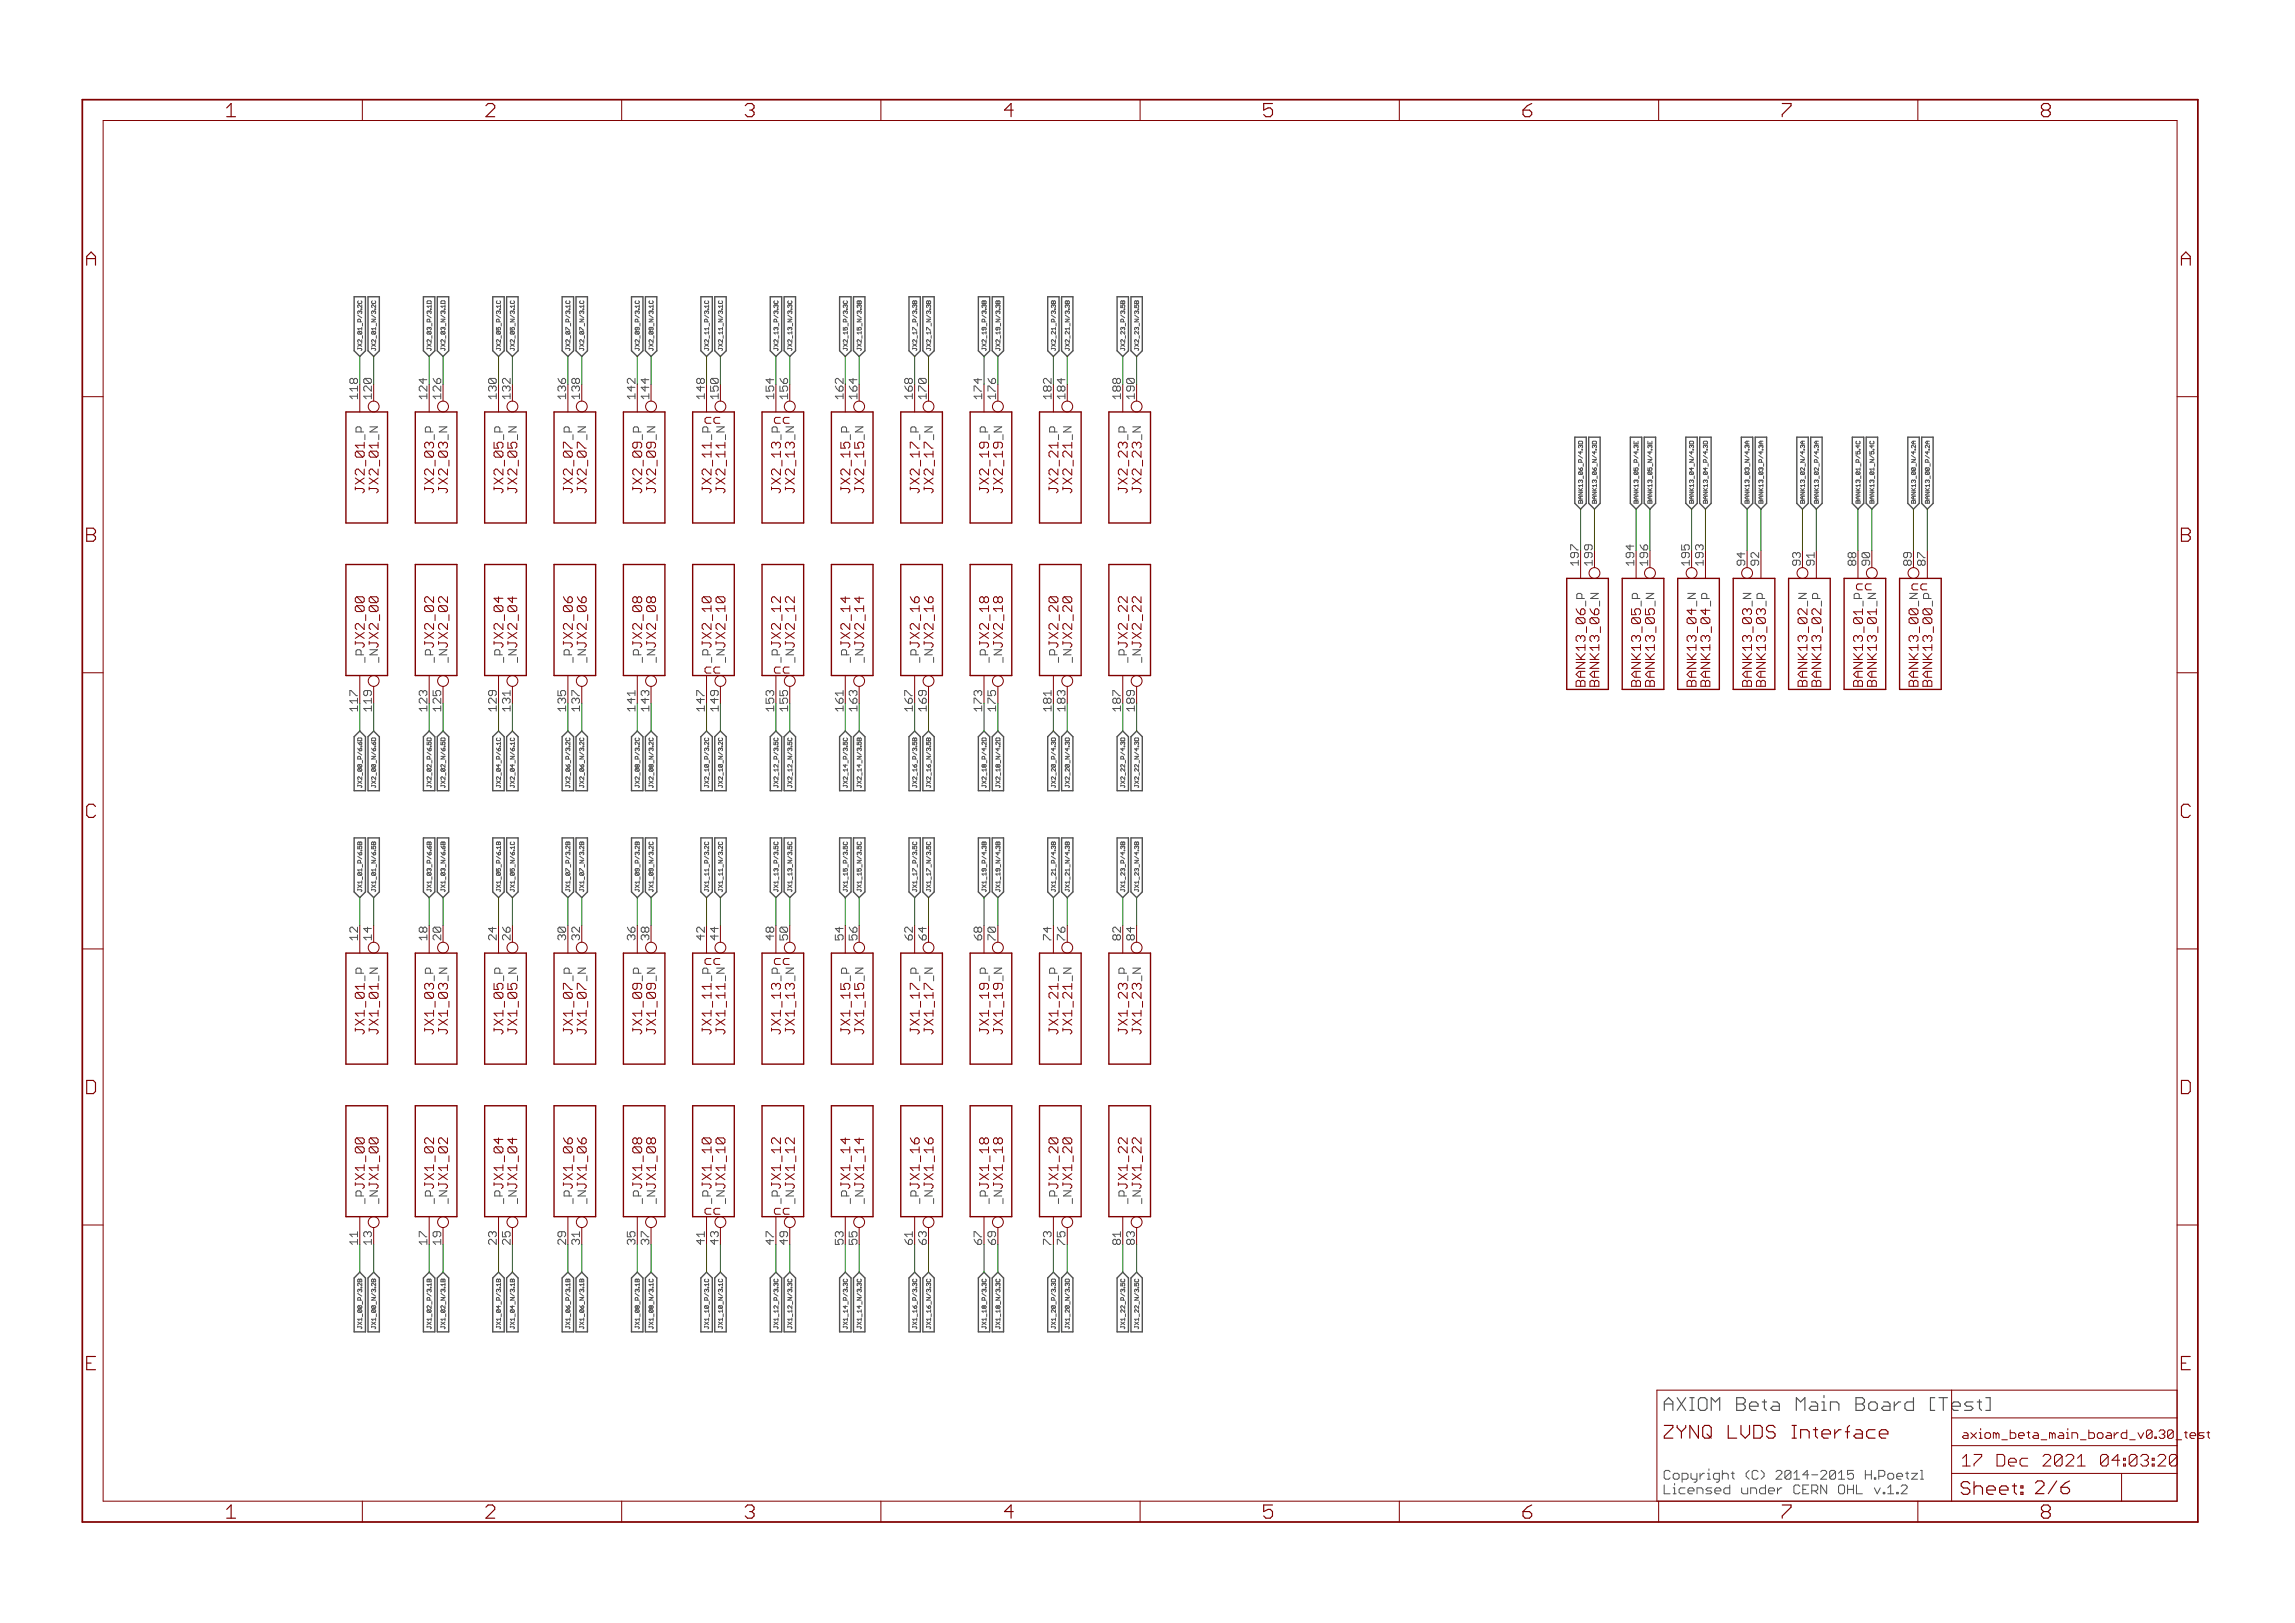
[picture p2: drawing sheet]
<svg xmlns="http://www.w3.org/2000/svg" width="420mm" height="297mm" viewBox="0 0 420 297" stroke-linecap="round" stroke-linejoin="round" font-family="sans-serif">
<defs><g id="words">
<g font-size="3.7" fill="#800000">
<text x="42.8" y="21.4">1</text>
<text x="90.2" y="21.4">2</text>
<text x="137.7" y="21.4">3</text>
<text x="185.1" y="21.4">4</text>
<text x="232.6" y="21.4">5</text>
<text x="280.1" y="21.4">6</text>
<text x="327.5" y="21.4">7</text>
<text x="375" y="21.4">8</text>
<text x="17" y="48.6">A</text>
<text x="400.5" y="48.6">A</text>
<text x="17" y="99.2">B</text>
<text x="400.5" y="99.2">B</text>
<text x="17" y="149.7">C</text>
<text x="400.5" y="149.7">C</text>
<text x="16.9" y="200.2">D</text>
<text x="400.4" y="200.2">D</text>
<text x="42.8" y="277.9">1</text>
<text x="90.2" y="277.9">2</text>
<text x="137.7" y="277.9">3</text>
<text x="185.1" y="277.9">4</text>
<text x="232.6" y="277.9">5</text>
<text x="280.1" y="277.9">6</text>
<text x="327.5" y="277.9">7</text>
<text x="375" y="277.9">8</text>
</g>
<text font-size="3.6" fill="#505050" x="305.9" y="258.2">AXIOM Beta Main Board [Tes</text>
<g font-size="3.6" fill="#800000">
<text x="305.9" y="263.3">ZYNQ LVDS Interface</text>
<text x="357.4" y="258.2">t]</text>
<text x="360.3" y="273.6">Sheet: 2/6</text>
</g>
<g font-size="3.2" fill="#800000">
<text x="360.5" y="268.4">17 Dec 2021</text>
<text x="382.1" y="268.4">04:03:21</text>
</g>
<g font-size="2.5" fill="#800000">
<text x="130.6" y="77.5">cc</text>
<text x="143.3" y="77.5">cc</text>
<text x="68.1" y="88.9" transform="rotate(-90 68.1 88.9)">JX2_01</text>
<text x="80.8" y="88.9" transform="rotate(-90 80.8 88.9)">JX2_03</text>
<text x="93.5" y="88.9" transform="rotate(-90 93.5 88.9)">JX2_05</text>
<text x="96" y="88.9" transform="rotate(-90 96 88.9)">JX2_05</text>
<text x="106.2" y="88.9" transform="rotate(-90 106.2 88.9)">JX2_07</text>
<text x="118.9" y="88.9" transform="rotate(-90 118.9 88.9)">JX2_09</text>
<text x="131.6" y="88.9" transform="rotate(-90 131.6 88.9)">JX2_11</text>
<text x="144.3" y="88.9" transform="rotate(-90 144.3 88.9)">JX2_13</text>
<text x="157" y="88.9" transform="rotate(-90 157 88.9)">JX2_15</text>
<text x="169.7" y="88.9" transform="rotate(-90 169.7 88.9)">JX2_17</text>
<text x="182.4" y="88.9" transform="rotate(-90 182.4 88.9)">JX2_19</text>
<text x="195.1" y="88.9" transform="rotate(-90 195.1 88.9)">JX2_21</text>
<text x="207.7" y="88.9" transform="rotate(-90 207.7 88.9)">JX2_23</text>
<text x="341.4" y="108">cc</text>
<text x="351.5" y="108">cc</text>
<text x="68.1" y="118.6" transform="rotate(-90 68.1 118.6)">JX2_00</text>
<text x="80.8" y="118.6" transform="rotate(-90 80.8 118.6)">JX2_02</text>
<text x="93.5" y="118.6" transform="rotate(-90 93.5 118.6)">JX2_04</text>
<text x="96" y="118.6" transform="rotate(-90 96 118.6)">JX2_04</text>
<text x="106.2" y="118.6" transform="rotate(-90 106.2 118.6)">JX2_06</text>
<text x="118.9" y="118.6" transform="rotate(-90 118.9 118.6)">JX2_08</text>
<text x="131.6" y="118.6" transform="rotate(-90 131.6 118.6)">JX2_10</text>
<text x="144.3" y="118.6" transform="rotate(-90 144.3 118.6)">JX2_12</text>
<text x="157" y="118.6" transform="rotate(-90 157 118.6)">JX2_14</text>
<text x="169.7" y="118.6" transform="rotate(-90 169.7 118.6)">JX2_16</text>
<text x="182.4" y="118.6" transform="rotate(-90 182.4 118.6)">JX2_18</text>
<text x="195.1" y="118.6" transform="rotate(-90 195.1 118.6)">JX2_20</text>
<text x="207.7" y="118.6" transform="rotate(-90 207.7 118.6)">JX2_22</text>
<text x="130.6" y="123.3">cc</text>
<text x="143.3" y="123.3">cc</text>
<text x="291.6" y="125.5" transform="rotate(-90 291.6 125.5)">BANK13_06</text>
<text x="301.7" y="125.5" transform="rotate(-90 301.7 125.5)">BANK13_05</text>
<text x="304.3" y="125.5" transform="rotate(-90 304.3 125.5)">BANK13_05</text>
<text x="311.9" y="125.5" transform="rotate(-90 311.9 125.5)">BANK13_04</text>
<text x="322" y="125.5" transform="rotate(-90 322 125.5)">BANK13_03</text>
<text x="332.2" y="125.5" transform="rotate(-90 332.2 125.5)">BANK13_02</text>
<text x="334.7" y="125.5" transform="rotate(-90 334.7 125.5)">BANK13_02</text>
<text x="342.4" y="125.5" transform="rotate(-90 342.4 125.5)">BANK13_01</text>
<text x="344.9" y="125.5" transform="rotate(-90 344.9 125.5)">BANK13_01</text>
<text x="352.5" y="125.5" transform="rotate(-90 352.5 125.5)">BANK13_00</text>
<text x="355.1" y="125.5" transform="rotate(-90 355.1 125.5)">BANK13_00</text>
<text x="130.6" y="176.6">cc</text>
<text x="143.3" y="176.6">cc</text>
<text x="68.1" y="188" transform="rotate(-90 68.1 188)">JX1_01</text>
<text x="80.8" y="188" transform="rotate(-90 80.8 188)">JX1_03</text>
<text x="93.5" y="188" transform="rotate(-90 93.5 188)">JX1_05</text>
<text x="96" y="188" transform="rotate(-90 96 188)">JX1_05</text>
<text x="106.2" y="188" transform="rotate(-90 106.2 188)">JX1_07</text>
<text x="118.9" y="188" transform="rotate(-90 118.9 188)">JX1_09</text>
<text x="131.6" y="188" transform="rotate(-90 131.6 188)">JX1_11</text>
<text x="144.3" y="188" transform="rotate(-90 144.3 188)">JX1_13</text>
<text x="157" y="188" transform="rotate(-90 157 188)">JX1_15</text>
<text x="169.7" y="188" transform="rotate(-90 169.7 188)">JX1_17</text>
<text x="182.4" y="188" transform="rotate(-90 182.4 188)">JX1_19</text>
<text x="195.1" y="188" transform="rotate(-90 195.1 188)">JX1_21</text>
<text x="207.7" y="188" transform="rotate(-90 207.7 188)">JX1_23</text>
<text x="68.1" y="217.6" transform="rotate(-90 68.1 217.6)">JX1_00</text>
<text x="80.8" y="217.6" transform="rotate(-90 80.8 217.6)">JX1_02</text>
<text x="93.5" y="217.6" transform="rotate(-90 93.5 217.6)">JX1_04</text>
<text x="96" y="217.6" transform="rotate(-90 96 217.6)">JX1_04</text>
<text x="106.2" y="217.6" transform="rotate(-90 106.2 217.6)">JX1_06</text>
<text x="118.9" y="217.6" transform="rotate(-90 118.9 217.6)">JX1_08</text>
<text x="131.6" y="217.6" transform="rotate(-90 131.6 217.6)">JX1_10</text>
<text x="144.3" y="217.6" transform="rotate(-90 144.3 217.6)">JX1_12</text>
<text x="157" y="217.6" transform="rotate(-90 157 217.6)">JX1_14</text>
<text x="169.7" y="217.6" transform="rotate(-90 169.7 217.6)">JX1_16</text>
<text x="182.4" y="217.6" transform="rotate(-90 182.4 217.6)">JX1_18</text>
<text x="195.1" y="217.6" transform="rotate(-90 195.1 217.6)">JX1_20</text>
<text x="207.7" y="217.6" transform="rotate(-90 207.7 217.6)">JX1_22</text>
<text x="130.6" y="222.3">cc</text>
<text x="143.3" y="222.3">cc</text>
</g>
<g font-size="2.5" fill="#505050">
<text x="305.9" y="270.8">Copyright (C) 2014-2015 H.Poetzl</text>
<text x="305.9" y="273.5">Licensed under CERN OHL v.1.2</text>
</g>
<g font-size="2.3" fill="#800000">
<text x="360.5" y="263.3">axiom_beta_main_board_v0.30_t</text>
<text x="399.2" y="263.3">est</text>
</g>
<g font-size="2.1" fill="#505050">
<text x="66.8" y="73.1" transform="rotate(-90 66.8 73.1)">118</text>
<text x="79.5" y="73.1" transform="rotate(-90 79.5 73.1)">124</text>
<text x="92.2" y="73.1" transform="rotate(-90 92.2 73.1)">130</text>
<text x="104.9" y="73.1" transform="rotate(-90 104.9 73.1)">136</text>
<text x="117.6" y="73.1" transform="rotate(-90 117.6 73.1)">142</text>
<text x="130.3" y="73.1" transform="rotate(-90 130.3 73.1)">148</text>
<text x="143" y="73.1" transform="rotate(-90 143 73.1)">154</text>
<text x="155.7" y="73.1" transform="rotate(-90 155.7 73.1)">162</text>
<text x="168.4" y="73.1" transform="rotate(-90 168.4 73.1)">168</text>
<text x="181.1" y="73.1" transform="rotate(-90 181.1 73.1)">174</text>
<text x="193.8" y="73.1" transform="rotate(-90 193.8 73.1)">182</text>
<text x="206.5" y="73.1" transform="rotate(-90 206.5 73.1)">188</text>
<text x="67.9" y="80.1" transform="rotate(-90 67.9 80.1)">_P</text>
<text x="80.6" y="80.1" transform="rotate(-90 80.6 80.1)">_P</text>
<text x="93.3" y="80.1" transform="rotate(-90 93.3 80.1)">_P</text>
<text x="106" y="80.1" transform="rotate(-90 106 80.1)">_P</text>
<text x="118.7" y="80.1" transform="rotate(-90 118.7 80.1)">_P</text>
<text x="156.8" y="80.1" transform="rotate(-90 156.8 80.1)">_P</text>
<text x="169.5" y="80.1" transform="rotate(-90 169.5 80.1)">_P</text>
<text x="182.2" y="80.1" transform="rotate(-90 182.2 80.1)">_P</text>
<text x="194.9" y="80.1" transform="rotate(-90 194.9 80.1)">_P</text>
<text x="207.6" y="80.1" transform="rotate(-90 207.6 80.1)">_P</text>
<text x="290.3" y="103.5" transform="rotate(-90 290.3 103.5)">197</text>
<text x="300.5" y="103.5" transform="rotate(-90 300.5 103.5)">194</text>
<text x="313.2" y="103.5" transform="rotate(-90 313.2 103.5)">193</text>
<text x="323.3" y="103.5" transform="rotate(-90 323.3 103.5)">92</text>
<text x="333.5" y="103.5" transform="rotate(-90 333.5 103.5)">91</text>
<text x="341.1" y="103.5" transform="rotate(-90 341.1 103.5)">88</text>
<text x="353.8" y="103.5" transform="rotate(-90 353.8 103.5)">87</text>
<text x="291.4" y="110.6" transform="rotate(-90 291.4 110.6)">_P</text>
<text x="301.6" y="110.6" transform="rotate(-90 301.6 110.6)">_P</text>
<text x="311.8" y="110.9" transform="rotate(-90 311.8 110.9)">_N</text>
<text x="314.3" y="110.6" transform="rotate(-90 314.3 110.6)">_P</text>
<text x="324.4" y="110.6" transform="rotate(-90 324.4 110.6)">_P</text>
<text x="334.6" y="110.6" transform="rotate(-90 334.6 110.6)">_P</text>
<text x="354.9" y="110.6" transform="rotate(-90 354.9 110.6)">_P</text>
<text x="67.9" y="121.3" transform="rotate(-90 67.9 121.3)">_P</text>
<text x="80.6" y="121.3" transform="rotate(-90 80.6 121.3)">_P</text>
<text x="93.3" y="121.3" transform="rotate(-90 93.3 121.3)">_P</text>
<text x="106" y="121.3" transform="rotate(-90 106 121.3)">_P</text>
<text x="118.7" y="121.3" transform="rotate(-90 118.7 121.3)">_P</text>
<text x="131.4" y="121.3" transform="rotate(-90 131.4 121.3)">_P</text>
<text x="144.1" y="121.3" transform="rotate(-90 144.1 121.3)">_P</text>
<text x="156.8" y="121.3" transform="rotate(-90 156.8 121.3)">_P</text>
<text x="169.5" y="121.3" transform="rotate(-90 169.5 121.3)">_P</text>
<text x="182.2" y="121.3" transform="rotate(-90 182.2 121.3)">_P</text>
<text x="194.9" y="121.3" transform="rotate(-90 194.9 121.3)">_P</text>
<text x="207.6" y="121.3" transform="rotate(-90 207.6 121.3)">_P</text>
<text x="66.8" y="130" transform="rotate(-90 66.8 130)">117</text>
<text x="79.5" y="130" transform="rotate(-90 79.5 130)">123</text>
<text x="92.2" y="130" transform="rotate(-90 92.2 130)">129</text>
<text x="104.9" y="130" transform="rotate(-90 104.9 130)">135</text>
<text x="117.6" y="130" transform="rotate(-90 117.6 130)">141</text>
<text x="130.3" y="130" transform="rotate(-90 130.3 130)">147</text>
<text x="143" y="130" transform="rotate(-90 143 130)">153</text>
<text x="155.7" y="130" transform="rotate(-90 155.7 130)">161</text>
<text x="168.4" y="130" transform="rotate(-90 168.4 130)">167</text>
<text x="181.1" y="130" transform="rotate(-90 181.1 130)">173</text>
<text x="193.8" y="130" transform="rotate(-90 193.8 130)">181</text>
<text x="206.5" y="130" transform="rotate(-90 206.5 130)">187</text>
<text x="66.8" y="172.1" transform="rotate(-90 66.8 172.1)">12</text>
<text x="79.5" y="172.1" transform="rotate(-90 79.5 172.1)">18</text>
<text x="92.2" y="172.1" transform="rotate(-90 92.2 172.1)">24</text>
<text x="104.9" y="172.1" transform="rotate(-90 104.9 172.1)">30</text>
<text x="117.6" y="172.1" transform="rotate(-90 117.6 172.1)">36</text>
<text x="130.3" y="172.1" transform="rotate(-90 130.3 172.1)">42</text>
<text x="143" y="172.1" transform="rotate(-90 143 172.1)">48</text>
<text x="155.7" y="172.1" transform="rotate(-90 155.7 172.1)">54</text>
<text x="168.4" y="172.1" transform="rotate(-90 168.4 172.1)">62</text>
<text x="181.1" y="172.1" transform="rotate(-90 181.1 172.1)">68</text>
<text x="193.8" y="172.1" transform="rotate(-90 193.8 172.1)">74</text>
<text x="206.5" y="172.1" transform="rotate(-90 206.5 172.1)">82</text>
<text x="67.9" y="179.1" transform="rotate(-90 67.9 179.1)">_P</text>
<text x="80.6" y="179.1" transform="rotate(-90 80.6 179.1)">_P</text>
<text x="93.3" y="179.1" transform="rotate(-90 93.3 179.1)">_P</text>
<text x="106" y="179.1" transform="rotate(-90 106 179.1)">_P</text>
<text x="118.7" y="179.1" transform="rotate(-90 118.7 179.1)">_P</text>
<text x="156.8" y="179.1" transform="rotate(-90 156.8 179.1)">_P</text>
<text x="169.5" y="179.1" transform="rotate(-90 169.5 179.1)">_P</text>
<text x="182.2" y="179.1" transform="rotate(-90 182.2 179.1)">_P</text>
<text x="194.9" y="179.1" transform="rotate(-90 194.9 179.1)">_P</text>
<text x="207.6" y="179.1" transform="rotate(-90 207.6 179.1)">_P</text>
<text x="67.9" y="220.3" transform="rotate(-90 67.9 220.3)">_P</text>
<text x="80.6" y="220.3" transform="rotate(-90 80.6 220.3)">_P</text>
<text x="93.3" y="220.3" transform="rotate(-90 93.3 220.3)">_P</text>
<text x="106" y="220.3" transform="rotate(-90 106 220.3)">_P</text>
<text x="118.7" y="220.3" transform="rotate(-90 118.7 220.3)">_P</text>
<text x="131.4" y="220.3" transform="rotate(-90 131.4 220.3)">_P</text>
<text x="144.1" y="220.3" transform="rotate(-90 144.1 220.3)">_P</text>
<text x="156.8" y="220.3" transform="rotate(-90 156.8 220.3)">_P</text>
<text x="169.5" y="220.3" transform="rotate(-90 169.5 220.3)">_P</text>
<text x="182.2" y="220.3" transform="rotate(-90 182.2 220.3)">_P</text>
<text x="194.9" y="220.3" transform="rotate(-90 194.9 220.3)">_P</text>
<text x="207.6" y="220.3" transform="rotate(-90 207.6 220.3)">_P</text>
<text x="66.8" y="227.7" transform="rotate(-90 66.8 227.7)">11</text>
<text x="79.5" y="227.7" transform="rotate(-90 79.5 227.7)">17</text>
<text x="92.2" y="227.7" transform="rotate(-90 92.2 227.7)">23</text>
<text x="104.9" y="227.7" transform="rotate(-90 104.9 227.7)">29</text>
<text x="117.6" y="227.7" transform="rotate(-90 117.6 227.7)">35</text>
<text x="130.3" y="227.7" transform="rotate(-90 130.3 227.7)">41</text>
<text x="143" y="227.7" transform="rotate(-90 143 227.7)">47</text>
<text x="155.7" y="227.7" transform="rotate(-90 155.7 227.7)">53</text>
<text x="168.4" y="227.7" transform="rotate(-90 168.4 227.7)">61</text>
<text x="181.1" y="227.7" transform="rotate(-90 181.1 227.7)">67</text>
<text x="193.8" y="227.7" transform="rotate(-90 193.8 227.7)">73</text>
<text x="206.5" y="227.7" transform="rotate(-90 206.5 227.7)">81</text>
</g>
<g font-size="2.1" fill="#800000">
<text x="69.4" y="73.1" transform="rotate(-90 69.4 73.1)">120</text>
<text x="82.1" y="73.1" transform="rotate(-90 82.1 73.1)">126</text>
<text x="94.8" y="73.1" transform="rotate(-90 94.8 73.1)">132</text>
<text x="107.5" y="73.1" transform="rotate(-90 107.5 73.1)">138</text>
<text x="120.2" y="73.1" transform="rotate(-90 120.2 73.1)">144</text>
<text x="132.9" y="73.1" transform="rotate(-90 132.9 73.1)">150</text>
<text x="145.6" y="73.1" transform="rotate(-90 145.6 73.1)">156</text>
<text x="158.3" y="73.1" transform="rotate(-90 158.3 73.1)">164</text>
<text x="170.9" y="73.1" transform="rotate(-90 170.9 73.1)">170</text>
<text x="183.6" y="73.1" transform="rotate(-90 183.6 73.1)">176</text>
<text x="196.3" y="73.1" transform="rotate(-90 196.3 73.1)">184</text>
<text x="209" y="73.1" transform="rotate(-90 209 73.1)">190</text>
<text x="83.2" y="80.4" transform="rotate(-90 83.2 80.4)">_N</text>
<text x="95.9" y="80.4" transform="rotate(-90 95.9 80.4)">_N</text>
<text x="131.4" y="80.1" transform="rotate(-90 131.4 80.1)">_P</text>
<text x="144.1" y="80.1" transform="rotate(-90 144.1 80.1)">_P</text>
<text x="146.7" y="80.4" transform="rotate(-90 146.7 80.4)">_N</text>
<text x="159.4" y="80.4" transform="rotate(-90 159.4 80.4)">_N</text>
<text x="210.2" y="80.4" transform="rotate(-90 210.2 80.4)">_N</text>
<text x="292.9" y="103.5" transform="rotate(-90 292.9 103.5)">199</text>
<text x="303" y="103.5" transform="rotate(-90 303 103.5)">196</text>
<text x="310.6" y="103.5" transform="rotate(-90 310.6 103.5)">195</text>
<text x="320.8" y="103.5" transform="rotate(-90 320.8 103.5)">94</text>
<text x="331" y="103.5" transform="rotate(-90 331 103.5)">93</text>
<text x="343.6" y="103.5" transform="rotate(-90 343.6 103.5)">90</text>
<text x="351.3" y="103.5" transform="rotate(-90 351.3 103.5)">89</text>
<text x="294" y="110.9" transform="rotate(-90 294 110.9)">_N</text>
<text x="304.1" y="110.9" transform="rotate(-90 304.1 110.9)">_N</text>
<text x="321.9" y="110.9" transform="rotate(-90 321.9 110.9)">_N</text>
<text x="332.1" y="110.9" transform="rotate(-90 332.1 110.9)">_N</text>
<text x="342.2" y="110.6" transform="rotate(-90 342.2 110.6)">_P</text>
<text x="352.4" y="110.9" transform="rotate(-90 352.4 110.9)">_N</text>
<text x="70.5" y="121.3" transform="rotate(-90 70.5 121.3)">_N</text>
<text x="83.2" y="121.3" transform="rotate(-90 83.2 121.3)">_N</text>
<text x="95.9" y="121.3" transform="rotate(-90 95.9 121.3)">_N</text>
<text x="108.6" y="121.3" transform="rotate(-90 108.6 121.3)">_N</text>
<text x="121.3" y="121.3" transform="rotate(-90 121.3 121.3)">_N</text>
<text x="134" y="121.3" transform="rotate(-90 134 121.3)">_N</text>
<text x="146.7" y="121.3" transform="rotate(-90 146.7 121.3)">_N</text>
<text x="159.4" y="121.3" transform="rotate(-90 159.4 121.3)">_N</text>
<text x="172.1" y="121.3" transform="rotate(-90 172.1 121.3)">_N</text>
<text x="184.8" y="121.3" transform="rotate(-90 184.8 121.3)">_N</text>
<text x="197.5" y="121.3" transform="rotate(-90 197.5 121.3)">_N</text>
<text x="210.2" y="121.3" transform="rotate(-90 210.2 121.3)">_N</text>
<text x="69.4" y="130" transform="rotate(-90 69.4 130)">119</text>
<text x="82.1" y="130" transform="rotate(-90 82.1 130)">125</text>
<text x="94.8" y="130" transform="rotate(-90 94.8 130)">131</text>
<text x="107.5" y="130" transform="rotate(-90 107.5 130)">137</text>
<text x="120.2" y="130" transform="rotate(-90 120.2 130)">143</text>
<text x="132.9" y="130" transform="rotate(-90 132.9 130)">149</text>
<text x="145.6" y="130" transform="rotate(-90 145.6 130)">155</text>
<text x="158.3" y="130" transform="rotate(-90 158.3 130)">163</text>
<text x="170.9" y="130" transform="rotate(-90 170.9 130)">169</text>
<text x="183.6" y="130" transform="rotate(-90 183.6 130)">175</text>
<text x="196.3" y="130" transform="rotate(-90 196.3 130)">183</text>
<text x="209" y="130" transform="rotate(-90 209 130)">189</text>
<text x="69.4" y="172.1" transform="rotate(-90 69.4 172.1)">14</text>
<text x="82.1" y="172.1" transform="rotate(-90 82.1 172.1)">20</text>
<text x="94.8" y="172.1" transform="rotate(-90 94.8 172.1)">26</text>
<text x="107.5" y="172.1" transform="rotate(-90 107.5 172.1)">32</text>
<text x="120.2" y="172.1" transform="rotate(-90 120.2 172.1)">38</text>
<text x="145.6" y="172.1" transform="rotate(-90 145.6 172.1)">50</text>
<text x="158.3" y="172.1" transform="rotate(-90 158.3 172.1)">56</text>
<text x="170.9" y="172.1" transform="rotate(-90 170.9 172.1)">64</text>
<text x="183.6" y="172.1" transform="rotate(-90 183.6 172.1)">70</text>
<text x="196.3" y="172.1" transform="rotate(-90 196.3 172.1)">76</text>
<text x="209" y="172.1" transform="rotate(-90 209 172.1)">84</text>
<text x="83.2" y="179.5" transform="rotate(-90 83.2 179.5)">_N</text>
<text x="95.9" y="179.5" transform="rotate(-90 95.9 179.5)">_N</text>
<text x="131.4" y="179.1" transform="rotate(-90 131.4 179.1)">_P</text>
<text x="144.1" y="179.1" transform="rotate(-90 144.1 179.1)">_P</text>
<text x="146.7" y="179.5" transform="rotate(-90 146.7 179.5)">_N</text>
<text x="159.4" y="179.5" transform="rotate(-90 159.4 179.5)">_N</text>
<text x="210.2" y="179.5" transform="rotate(-90 210.2 179.5)">_N</text>
<text x="70.5" y="220.3" transform="rotate(-90 70.5 220.3)">_N</text>
<text x="83.2" y="220.3" transform="rotate(-90 83.2 220.3)">_N</text>
<text x="95.9" y="220.3" transform="rotate(-90 95.9 220.3)">_N</text>
<text x="108.6" y="220.3" transform="rotate(-90 108.6 220.3)">_N</text>
<text x="121.3" y="220.3" transform="rotate(-90 121.3 220.3)">_N</text>
<text x="134" y="220.3" transform="rotate(-90 134 220.3)">_N</text>
<text x="146.7" y="220.3" transform="rotate(-90 146.7 220.3)">_N</text>
<text x="159.4" y="220.3" transform="rotate(-90 159.4 220.3)">_N</text>
<text x="172.1" y="220.3" transform="rotate(-90 172.1 220.3)">_N</text>
<text x="184.8" y="220.3" transform="rotate(-90 184.8 220.3)">_N</text>
<text x="197.5" y="220.3" transform="rotate(-90 197.5 220.3)">_N</text>
<text x="210.2" y="220.3" transform="rotate(-90 210.2 220.3)">_N</text>
<text x="69.4" y="227.7" transform="rotate(-90 69.4 227.7)">13</text>
<text x="82.1" y="227.7" transform="rotate(-90 82.1 227.7)">19</text>
<text x="94.8" y="227.7" transform="rotate(-90 94.8 227.7)">25</text>
<text x="107.5" y="227.7" transform="rotate(-90 107.5 227.7)">31</text>
<text x="120.2" y="227.7" transform="rotate(-90 120.2 227.7)">37</text>
<text x="132.9" y="227.7" transform="rotate(-90 132.9 227.7)">43</text>
<text x="145.6" y="227.7" transform="rotate(-90 145.6 227.7)">49</text>
<text x="158.3" y="227.7" transform="rotate(-90 158.3 227.7)">55</text>
<text x="170.9" y="227.7" transform="rotate(-90 170.9 227.7)">63</text>
<text x="183.6" y="227.7" transform="rotate(-90 183.6 227.7)">69</text>
<text x="196.3" y="227.7" transform="rotate(-90 196.3 227.7)">75</text>
<text x="209" y="227.7" transform="rotate(-90 209 227.7)">83</text>
</g>
<g font-size="1.1" fill="#505050">
<text x="67.6" y="64.2" transform="rotate(-90 67.6 64.2)">JX2_01_P/3.2C</text>
<text x="80.3" y="64.2" transform="rotate(-90 80.3 64.2)">JX2_03_P/3.1D</text>
<text x="93" y="64.2" transform="rotate(-90 93 64.2)">JX2_05_P/3.1C</text>
<text x="105.7" y="64.2" transform="rotate(-90 105.7 64.2)">JX2_07_P/3.1C</text>
<text x="118.4" y="64.2" transform="rotate(-90 118.4 64.2)">JX2_09_P/3.1C</text>
<text x="131.1" y="64.2" transform="rotate(-90 131.1 64.2)">JX2_11_P/3.1C</text>
<text x="143.8" y="64.2" transform="rotate(-90 143.8 64.2)">JX2_13_P/3.3C</text>
<text x="156.5" y="64.2" transform="rotate(-90 156.5 64.2)">JX2_15_P/3.3C</text>
<text x="169.2" y="64.2" transform="rotate(-90 169.2 64.2)">JX2_17_P/3.3B</text>
<text x="181.9" y="64.2" transform="rotate(-90 181.9 64.2)">JX2_19_P/3.3B</text>
<text x="194.6" y="64.2" transform="rotate(-90 194.6 64.2)">JX2_21_P/3.3B</text>
<text x="207.3" y="64.2" transform="rotate(-90 207.3 64.2)">JX2_23_P/3.5B</text>
<text x="291.1" y="92.1" transform="rotate(-90 291.1 92.1)">BANK13_06_P/4.3D</text>
<text x="301.2" y="92.1" transform="rotate(-90 301.2 92.1)">BANK13_05_P/4.3E</text>
<text x="311.4" y="92.1" transform="rotate(-90 311.4 92.1)">BANK13_04_N/4.3D</text>
<text x="321.6" y="92.1" transform="rotate(-90 321.6 92.1)">BANK13_03_N/4.3A</text>
<text x="331.7" y="92.1" transform="rotate(-90 331.7 92.1)">BANK13_02_N/4.3A</text>
<text x="341.9" y="92.1" transform="rotate(-90 341.9 92.1)">BANK13_01_P/5.4C</text>
<text x="352" y="92.1" transform="rotate(-90 352 92.1)">BANK13_00_N/4.2A</text>
<text x="67.6" y="143.1" transform="rotate(-90 67.6 143.1)">JX2_00_P/6.6D</text>
<text x="80.3" y="143.1" transform="rotate(-90 80.3 143.1)">JX2_02_P/6.5D</text>
<text x="93" y="143" transform="rotate(-90 93 143)">JX2_04_P/6.1C</text>
<text x="105.7" y="143" transform="rotate(-90 105.7 143)">JX2_06_P/3.2C</text>
<text x="118.4" y="143" transform="rotate(-90 118.4 143)">JX2_08_P/3.2C</text>
<text x="131.1" y="143" transform="rotate(-90 131.1 143)">JX2_10_P/3.2C</text>
<text x="143.8" y="143" transform="rotate(-90 143.8 143)">JX2_12_P/3.5C</text>
<text x="156.5" y="143" transform="rotate(-90 156.5 143)">JX2_14_P/3.5C</text>
<text x="169.2" y="142.9" transform="rotate(-90 169.2 142.9)">JX2_16_P/3.5B</text>
<text x="181.9" y="143.1" transform="rotate(-90 181.9 143.1)">JX2_18_P/4.2D</text>
<text x="194.6" y="143.1" transform="rotate(-90 194.6 143.1)">JX2_20_P/4.3D</text>
<text x="207.3" y="143.1" transform="rotate(-90 207.3 143.1)">JX2_22_P/4.3D</text>
<text x="67.6" y="163.2" transform="rotate(-90 67.6 163.2)">JX1_01_P/6.5B</text>
<text x="80.3" y="163.2" transform="rotate(-90 80.3 163.2)">JX1_03_P/6.6B</text>
<text x="93" y="163.2" transform="rotate(-90 93 163.2)">JX1_05_P/6.1B</text>
<text x="105.7" y="163.2" transform="rotate(-90 105.7 163.2)">JX1_07_P/3.2B</text>
<text x="118.4" y="163.2" transform="rotate(-90 118.4 163.2)">JX1_09_P/3.2B</text>
<text x="131.1" y="163.2" transform="rotate(-90 131.1 163.2)">JX1_11_P/3.2C</text>
<text x="143.8" y="163.2" transform="rotate(-90 143.8 163.2)">JX1_13_P/3.5C</text>
<text x="156.5" y="163.2" transform="rotate(-90 156.5 163.2)">JX1_15_P/3.5C</text>
<text x="169.2" y="163.2" transform="rotate(-90 169.2 163.2)">JX1_17_P/3.5C</text>
<text x="181.9" y="163.2" transform="rotate(-90 181.9 163.2)">JX1_19_P/4.3B</text>
<text x="194.6" y="163.2" transform="rotate(-90 194.6 163.2)">JX1_21_P/4.3B</text>
<text x="207.3" y="163.2" transform="rotate(-90 207.3 163.2)">JX1_23_P/4.3B</text>
<text x="67.6" y="242" transform="rotate(-90 67.6 242)">JX1_00_P/3.2B</text>
<text x="80.3" y="242" transform="rotate(-90 80.3 242)">JX1_02_P/3.1B</text>
<text x="93" y="242" transform="rotate(-90 93 242)">JX1_04_P/3.1B</text>
<text x="105.7" y="242" transform="rotate(-90 105.7 242)">JX1_06_P/3.1B</text>
<text x="118.4" y="242" transform="rotate(-90 118.4 242)">JX1_08_P/3.1B</text>
<text x="131.1" y="242" transform="rotate(-90 131.1 242)">JX1_10_P/3.1C</text>
<text x="143.8" y="242" transform="rotate(-90 143.8 242)">JX1_12_P/3.3C</text>
<text x="156.5" y="242" transform="rotate(-90 156.5 242)">JX1_14_P/3.3C</text>
<text x="169.2" y="242" transform="rotate(-90 169.2 242)">JX1_16_P/3.3C</text>
<text x="181.9" y="242" transform="rotate(-90 181.9 242)">JX1_18_P/3.3C</text>
<text x="194.6" y="242.1" transform="rotate(-90 194.6 242.1)">JX1_20_P/3.3D</text>
<text x="207.3" y="242" transform="rotate(-90 207.3 242)">JX1_22_P/3.5C</text>
</g>
</g></defs>
<path d="M360 256.6h1.2M360.8 257.4l.4 .3-.4 .4M362 256.6h.8M362.4 256.2v1.5l.4 .4M363.6 255.8h.7v2.3h-.7" fill="none" stroke="#505050" stroke-width=".21"/>
<g fill="none" stroke="#505050" stroke-width=".18">
<path d="M65.5 57.7l.7 .5M65.6 55.1l-.1 .1 .1 .3h.5l.1-.1-.1-.3M65.9 57l-.2-.1-.2 .1 .1 .4M65.9 57l.1-.1 .2 .1-.1 .4M65.9 57v.2M66 58.9l-.1-.5-.4 .1v.4h.7M66.1 56.5l.1 .2zM66.2 55.8v.5l-.5-.5-.2 .1 .1 .4M66.2 59.9v.5M68 58.4h.8l-.8 .5h.8M68 57.7l.8 .5M68.2 56.9l.2 .1"/>
<path d="M68.2 55.1l-.2 .1 .2 .3h.4l.2-.1-.2-.3M68.2 55.8l.6 .5v-.5M68.4 57l.1-.1 .3 .1-.2 .4M68.4 57v.2M68.6 56.5l.2 .2zM68.8 59.9v.5M68.9 59.2v.5M78.2 55.2l.1-.1h.5l.1 .4h-.7zM78.2 57.7l.7 .5M78.6 57l-.2-.1-.2 .1 .1 .4M78.6 57l.1-.1 .2 .1-.1 .4M78.6 57v.2"/>
<path d="M78.7 58.9v-.4l-.4-.1-.1 .5h.7M78.8 56.5l.1 .2zM78.9 56h-.7l.2 .3M78.9 55.8v.5M80.7 58.4h.8l-.8 .5h.8M80.7 55.2l.2-.1h.4l.2 .4h-.8zM80.7 57.7l.8 .5M80.9 56.9l.2 .1M80.9 59.9l.2 .1M81.1 57l.1-.1 .3 .1-.2 .4M81.1 57v.2M81.3 56.5l.2 .2z"/>
<path d="M81.5 56h-.8l.3 .3M81.5 55.8v.5M81.6 59.2v.5M90.9 59.9v.5h.4l-.2-.4 .4-.1 .1 .1-.1 .4M90.9 57.7l.7 .5M91 55.1l-.1 .1 .1 .3h.5l.1-.1-.1-.3M91.3 57l-.2-.1-.2 .1 .1 .4M91.3 57l.1-.1 .2 .1-.1 .4M91.3 57v.2M91.4 58.9v-.4l-.4-.1-.1 .5h.7M91.5 56.5l.1 .2zM91.6 56h-.7l.2 .3"/>
<path d="M91.6 55.8v.5M93.4 58.4h.8l-.8 .5h.8M93.4 57.7l.8 .5M93.6 56.9l.2 .1M93.6 55.1l-.2 .1 .2 .3h.4l.2-.1-.2-.3M93.8 57l.1-.1 .3 .1-.2 .4M93.8 57v.2M94 56.5l.2 .2zM94.2 56h-.8l.3 .3M94.2 55.8v.5M94.3 59.2v.5M103.6 57.7l.7 .5"/>
<path d="M103.7 55.1l-.1 .1 .1 .3h.5l.1-.1-.1-.3M104 57l-.2-.1-.2 .1 .1 .4M104 57l.1-.1 .2 .1-.1 .4M104 57v.2M104.1 58.9v-.4l-.4-.1-.1 .5h.7M104.2 56.5l.1 .2zM104.3 56h-.7l.2 .3M104.3 55.8v.5M106.1 58.4h.8l-.8 .5h.8M106.1 57.7l.8 .5M106.3 56.9l.2 .1M106.3 55.1l-.2 .1 .2 .3h.4l.2-.1-.2-.3"/>
<path d="M106.3 59.9l.6 .5M106.5 57l.1-.1 .3 .1-.2 .4M106.5 57v.2M106.7 56.5l.2 .2zM106.9 56h-.8l.3 .3M106.9 55.8v.5M107 59.2v.5M116.3 57.7l.7 .5M116.4 55.1l-.1 .1 .1 .3h.5l.1-.1-.1-.3M116.6 57l-.1-.1-.2 .1 .1 .4M116.6 57l.2-.1 .2 .1-.1 .4M116.6 59.9l-.1 .5-.2-.1 .1-.4h.5l.1 .1-.1 .4"/>
<path d="M116.6 57v.2M116.8 58.9v-.4l-.4-.1-.1 .5h.7M116.9 56.5l.1 .2zM117 56h-.7l.2 .3M117 55.8v.5M118.8 58.4h.8l-.8 .5h.8M118.8 57.7l.8 .5M119 56.9l.2 .1M119 55.1l-.2 .1 .2 .3h.4l.2-.1-.2-.3M119 59.9h.4l.2 .1-.2 .4M119.2 57l.1-.1 .3 .1-.2 .4M119.2 59.9v.4l-.2 .1"/>
<path d="M119.2 57v.2M119.4 56.5l.2 .2zM119.6 56h-.8l.3 .3M119.6 55.8v.5M119.7 59.2v.5M129 57.7l.7 .5M129.1 55.1l-.1 .1 .1 .3h.5l.1-.1-.1-.3M129.3 57l-.1-.1-.2 .1 .1 .4M129.3 57l.2-.1 .2 .1-.1 .4M129.3 57v.2M129.5 58.9l-.2-.5-.3 .1v.4h.7M129.6 56.5l.1 .2z"/>
<path d="M129.7 56h-.7l.2 .3M129.7 55.8v.5M129.7 59.9v.5M131.5 58.4h.8l-.8 .5h.8M131.5 57.7l.8 .5M131.7 55.1l-.2 .1 .2 .3h.4l.2-.1-.2-.3M131.7 56.9l.2 .1M131.9 57l.1-.1 .3 .1-.2 .4M131.9 57v.2M132.1 56.5l.2 .2zM132.3 55.8v.5M132.3 59.9v.5"/>
<path d="M132.3 56h-.8l.3 .3M132.4 59.2v.5M141.7 57.7l.7 .5M141.8 55.1l-.1 .1 .1 .3h.5l.1-.1-.1-.3M142 57l-.1-.1-.2 .1 .1 .4M142 57l.2-.1 .2 .1-.1 .4M142 55.9l.2-.1 .2 .1-.1 .4M142 55.9l-.1-.1-.2 .1 .1 .4M142 55.9v.1M142 57v.2M142.2 58.9l-.2-.5-.3 .1v.4h.7M142.3 56.5l.1 .2z"/>
<path d="M144.2 58.4h.8l-.8 .5h.8M144.2 57.7l.8 .5M144.4 56.9l.2 .1M144.4 55.1l-.2 .1 .2 .3h.4l.2-.1-.2-.3M144.4 59.9l.2 .1M144.4 55.8l.2 .1M144.6 57l.1-.1 .3 .1-.2 .4M144.6 55.9l.1-.1 .3 .1-.2 .4M144.6 55.9v.1M144.6 57v.2M144.8 56.5l.2 .2zM145.1 59.2v.5"/>
<path d="M154.4 59.9v.5h.3l-.1-.4 .4-.1 .1 .1-.1 .4M154.4 57.7l.7 .5M154.5 55.1l-.1 .1 .1 .3h.5l.1-.1-.1-.3M154.7 57l-.1-.1-.2 .1 .1 .4M154.7 57l.2-.1 .2 .1-.1 .4M154.7 55.9l-.1-.1-.2 .1 .1 .4M154.7 55.9l.2-.1 .2 .1-.1 .4M154.7 55.9v.1M154.7 57v.2M154.9 58.9l-.2-.5-.3 .1v.4h.7M155 56.5l.1 .2zM156.9 58.4h.8l-.8 .5h.8"/>
<path d="M156.9 55.2l.2-.1 .2 .1 .2-.1 .2 .4h-.8zM156.9 57.7l.8 .5M157.1 56.9l.2 .1M157.1 55.8l.2 .1M157.3 57l.1-.1 .3 .1-.2 .4M157.3 55.9l.1-.1 .3 .1-.2 .4M157.3 55.2v.3M157.3 55.9v.1M157.3 57v.2M157.5 56.5l.2 .2zM157.8 59.2v.5M167.1 55.2l.1-.1 .2 .1 .3-.1 .1 .4h-.7z"/>
<path d="M167.1 57.7l.7 .5M167.4 57l-.1-.1-.2 .1 .1 .4M167.4 57l.2-.1 .2 .1-.1 .4M167.4 55.9l-.1-.1-.2 .1 .1 .4M167.4 55.9l.2-.1 .2 .1-.1 .4M167.4 55.2v.3M167.4 55.9v.1M167.4 57v.2M167.6 58.9l-.2-.5-.3 .1v.4h.7M167.7 56.5l.1 .2zM169.6 58.4h.8l-.8 .5h.8M169.6 55.2l.2-.1 .2 .1 .2-.1 .2 .4h-.8z"/>
<path d="M169.6 57.7l.8 .5M169.8 56.9l.2 .1M169.8 59.9l.6 .5M169.8 55.8l.2 .1M170 57l.1-.1 .3 .1-.2 .4M170 55.9l.1-.1 .3 .1-.2 .4M170 55.2v.3M170 55.9v.1M170 57v.2M170.2 56.5l.2 .2zM170.5 59.2v.5M179.8 55.2l.1-.1 .2 .1 .3-.1 .1 .4h-.7z"/>
<path d="M179.8 57.7l.7 .5M180.1 57l-.1-.1-.2 .1 .1 .4M180.1 57l.2-.1 .2 .1-.1 .4M180.1 59.9v.4l-.1 .1-.2-.1 .1-.4h.5l.1 .1-.1 .4M180.1 55.9l-.1-.1-.2 .1 .1 .4M180.1 55.9l.2-.1 .2 .1-.1 .4M180.1 55.2v.3M180.1 55.9v.1M180.1 57v.2M180.3 58.9l-.2-.5-.3 .1v.4h.7M180.4 56.5l.1 .2zM182.3 58.4h.8l-.8 .5h.8"/>
<path d="M182.3 55.2l.2-.1 .2 .1 .2-.1 .2 .4h-.8zM182.3 57.7l.8 .5M182.5 56.9l.2 .1M182.5 59.9h.4l.2 .1-.2 .4M182.5 55.8l.2 .1M182.7 57l.1-.1 .3 .1-.2 .4M182.7 59.9v.4l-.2 .1M182.7 55.9l.1-.1 .3 .1-.2 .4M182.7 55.2v.3M182.7 55.9v.1M182.7 57v.2M182.9 56.5l.2 .2z"/>
<path d="M183.2 59.2v.5M192.5 55.2l.1-.1 .2 .1 .3-.1 .1 .4h-.7zM192.5 57.7l.7 .5M192.8 57l-.1-.1-.2 .1 .1 .4M192.8 57l.2-.1 .2 .1-.1 .4M192.8 55.9l-.1-.1-.2 .1 .1 .4M192.8 55.9l.2-.1 .2 .1-.1 .4M192.8 55.2v.3M192.8 55.9v.1M192.8 57v.2M193 58.9l-.2-.5-.3 .1v.4h.7M193.1 56.5l.1 .2z"/>
<path d="M193.2 59.9v.5M195 58.4h.8l-.8 .5h.8M195 55.2l.2-.1 .2 .1 .2-.1 .2 .4h-.8zM195 57.7l.8 .5M195.2 56.9l.2 .1M195.2 55.8l.2 .1M195.4 57l.1-.1 .3 .1-.2 .4M195.4 55.9l.1-.1 .3 .1-.2 .4M195.4 55.2v.3M195.4 55.9v.1M195.4 57v.2M195.6 56.5l.2 .2z"/>
<path d="M195.8 59.9v.5M195.9 59.2v.5M205.2 55.8v.5h.3l-.1-.3 .1-.2 .4 .1-.1 .4M205.2 57.7l.7 .5M205.3 55.1l.2 .1 .3-.1 .1 .4h-.7zM205.5 57l-.1-.1-.2 .1 .1 .4M205.5 57l.2-.1 .2 .1-.1 .4M205.5 55.2v.3M205.5 57v.2M205.7 58.9v-.4l-.4-.1-.1 .5h.7M205.8 56.5l.1 .2zM207.7 58.4h.7l-.7 .5h.7"/>
<path d="M207.7 56.3h.4l-.1-.3 .1-.2 .3 .1-.1 .4M207.7 57.7l.7 .5M207.8 56.9l.3 .1M207.8 55.1l.3 .1 .2-.1 .1 .4h-.7zM207.8 59.9l.3 .1M208.1 57l.1-.1 .2 .1-.1 .4M208.1 55.2v.3M208.1 57v.2M208.3 56.5l.1 .2zM208.6 59.2v.5M64.5 69.3h-.2l-.2 .2v.5l.2 .2h.2M65.4 72.5h-1.3l.4 .5"/>
<path d="M65.4 71.1h-1.3l.4 .5M65.5 63.8h.6l.1 .1-.1 .3M65.5 63.7v.2M65.5 62.9l.7 .5M65.6 60.7l-.1 .3 .6 .2M65.6 60.7h.5l.1 .1-.1 .4M65.6 60.7l.5 .5M65.9 78.1h-.5l-.2 .3v.7h1.4M66.2 60.2h-.7l.2 .2M66.2 62.2v.5l-.5-.5-.2 .1 .1 .4M66.2 62.9l-.7 .5M66.6 72.5h1.4"/>
<path d="M67.8 69.3h-1l1 .9h-1M68 63.8h.6l.2 .1-.2 .3M68 62.9l.8 .5M68.2 62.2l.6 .5v-.5M68.2 61.2h.4M68.2 60.7h.4l.2 .3-.2 .2zM68.8 60.2h-.8l.3 .2M68.8 62.9l-.8 .5M68.9 61.4v.5M69.3 79.5v1M77.2 70.7h-.2l-.2 .2v.5l.2 .2M78.1 72.5h-1.3l.4 .5"/>
<path d="M78.1 69.5h-1.3l.6 .7M78.2 63.8h.6l.1 .1-.1 .3M78.2 63.7v.2M78.2 62.9l.7 .5M78.3 60.7l-.1 .3 .6 .2M78.3 60.7h.5l.1 .1-.1 .4M78.3 60.7l.5 .5M78.6 78.1h-.5l-.2 .3v.7h1.4M78.6 60l-.2-.1-.2 .1 .1 .4M78.6 60l.1-.1 .2 .1-.1 .4M78.6 60v.2M78.9 62.2v.5l-.5-.5-.2 .1 .1 .4"/>
<path d="M78.9 62.9l-.7 .5M79.3 72.5h1.4M80.7 63.8h.6l.2 .1-.2 .3M80.7 62.9l.8 .5M80.9 62.2l.6 .5v-.5M80.9 61.2h.4M80.9 60.7h.4l.2 .3-.2 .2zM81.1 60l.1-.1 .3 .1-.2 .4M81.1 60v.2M81.5 62.9l-.8 .5M81.6 61.4v.5M89.5 69.5l.2-.2 .9 .9h-.9l-.2-.2z"/>
<path d="M89.7 69.3h.9M89.9 70.7h-.2l-.2 .2v.5l.2 .2M90.8 72.5h-1.3l.4 .5M90.9 63.8h.6l.1 .1-.1 .3M90.9 63.7v.2M90.9 62.9l.7 .5M91 60.7h.5l.1 .1-.1 .4M91 60.7l-.1 .3 .6 .2M91 60.7l.5 .5M91.3 78.1h-.5l-.2 .3v.7h1.4M91.6 62.2v.5l-.5-.5-.2 .1 .1 .4M91.6 62.9l-.7 .5"/>
<path d="M92 72.5h1.4M93.4 63.8h.6l.2 .1-.2 .3M93.4 60.4h.4l-.1-.2 .1-.3 .4 .1-.2 .4M93.4 62.9l.8 .5M93.6 62.2l.6 .5v-.5M93.6 60.7h.4l.2 .3-.2 .2zM93.6 61.2h.4M94.2 62.9l-.8 .5M94.3 61.4v.5M102.2 69.3l.2 .4 .4 .5M102.6 70.7h-.2l-.2 .2v.5l.2 .2M103.5 72.5h-1.3l.4 .5"/>
<path d="M103.6 63.8h.6l.1 .1-.1 .3M103.6 60.4v-.5l.7 .5M103.6 63.7v.2M103.6 62.9l.7 .5M103.7 60.7h.5l.1 .1-.1 .4M103.7 60.7l-.1 .3 .6 .2M103.7 60.7l.5 .5M104 78.1h-.5l-.2 .3v.7h1.4M104.3 62.2v.5l-.5-.5-.2 .1 .1 .4M104.3 62.9l-.7 .5M104.7 72.5h1.4M106.1 63.8h.6l.2 .1-.2 .3"/>
<path d="M106.1 62.9l.8 .5M106.3 62.2l.6 .5v-.5M106.3 60.7h.4l.2 .3-.2 .2zM106.3 61.2h.4M106.9 62.9l-.8 .5M107 61.4v.5M107.4 79.5v1M115.3 69.3h-.2l-.2 .2v.5l.2 .2M116.2 72.5h-1.3l.4 .5M116.2 70.9h-1.3l.6 .7M116.3 63.8h.6l.1 .1-.1 .3M116.3 63.7v.2"/>
<path d="M116.3 62.9l.7 .5M116.4 60.7l-.1 .3 .6 .2M116.4 60.7h.5l.1 .1-.1 .4M116.4 60.7l.5 .5M116.6 78.1h-.4l-.2 .3v.7h1.4M117 62.2v.5l-.5-.5-.2 .1 .1 .4M117 62.9l-.7 .5M117.4 72.5h1.4M117.4 70.9h1.4M117.4 69.5h1.4M118.8 63.8h.6l.2 .1-.2 .3M118.8 62.9l.8 .5"/>
<path d="M119 62.2l.6 .5v-.5M119 61.2h.4M119 60.7h.4l.2 .3-.2 .2zM119.6 62.9l-.8 .5M119.7 61.4v.5M120.1 79.5v1M128 69.3h-.2l-.2 .2v.5l.2 .2h.2M128.9 72.5h-1.3l.4 .5M128.9 70.9h-1.3l.6 .7M129 63.8h.6l.1 .1-.1 .3M129 63.7v.2M129 62.9l.7 .5"/>
<path d="M129.3 78.1h-.4l-.2 .3v.7h1.3M129.7 62.2v.5l-.5-.5-.2 .1 .1 .4M129.7 60.9h-.7l.2 .3M129.7 60.2h-.7l.2 .2M129.7 60.7v.5M129.7 62.9l-.7 .5M130.1 72.5h1.4M131.3 69.3h-1l1 .9h-1M131.5 63.8h.6l.2 .1-.2 .3M131.5 62.9l.8 .5M131.7 62.2l.6 .5v-.5M132.3 60.7v.5"/>
<path d="M132.3 62.9l-.8 .5M132.3 60.9h-.8l.3 .3M132.3 60.2h-.8l.3 .2M132.4 61.4v.5M132.8 79.5v1M140.3 70.7v.9h.6M141.6 72.5h-1.3l.4 .5M141.6 69.5h-1.3l.6 .7M141.7 63.8h.6l.1 .1-.1 .3M141.7 63.7v.2M141.7 62.9l.7 .5M142 78.1h-.4l-.2 .3v.7h1.3"/>
<path d="M142 60l.2-.1 .2 .1-.1 .4M142 60l-.1-.1-.2 .1 .1 .4M142 60v.2M142.4 62.2v.5l-.5-.5-.2 .1 .1 .4M142.4 60.9h-.7l.2 .3M142.4 60.7v.5M142.4 62.9l-.7 .5M142.8 72.5h1.4M144.2 63.8h.6l.2 .1-.2 .3M144.2 62.9l.8 .5M144.4 62.2l.6 .5v-.5M144.6 60l.1-.1 .3 .1-.2 .4"/>
<path d="M144.6 60v.2M145 60.9h-.8l.3 .3M145 60.7v.5M145 62.9l-.8 .5M145.1 61.4v.5M152.9 70.7l.3 .4 .4 .5M153.4 69.3h-.2l-.3 .2v.5l.3 .2M154.3 72.5h-1.4l.5 .5M154.4 63.8h.6l.1 .1-.1 .3M154.4 63.7v.2M154.4 62.9l.7 .5M154.7 78.1h-.4l-.2 .3v.7h1.3"/>
<path d="M155.1 62.2v.5l-.5-.5-.2 .1 .1 .4M155.1 60.9h-.7l.2 .3M155.1 60.7v.5M155.1 62.9l-.7 .5M155.5 72.5h1.4M155.5 69.5h1.4M156.9 63.8h.6l.2 .1-.2 .3M156.9 60.4h.4l-.1-.2 .1-.3 .4 .1-.2 .4M156.9 62.9l.8 .5M157.1 62.2l.6 .5v-.5M157.7 60.9h-.8l.3 .3M157.7 60.7v.5"/>
<path d="M157.7 62.9l-.8 .5M157.8 61.4v.5M165.6 70.7l.3 .4 .4 .5M166.1 69.3h-.2l-.3 .2v.5l.3 .2h.2M167 72.5h-1.4l.5 .5M167.1 63.8h.6l.1 .1-.1 .3M167.1 60.4v-.5l.7 .5M167.1 63.7v.2M167.1 62.9l.7 .5M167.4 78.1h-.4l-.2 .3v.7h1.3M167.8 62.2v.5l-.5-.5-.2 .1 .1 .4M167.8 60.9h-.7l.2 .3"/>
<path d="M167.8 60.7v.5M167.8 62.9l-.7 .5M168.2 72.5h1.4M168.4 70.7l.9 .9M169.3 69.3h-.9l.9 .9h-.9M169.6 63.8h.6l.2 .1-.2 .3M169.6 62.9l.8 .5M169.8 62.2l.6 .5v-.5M170.4 60.9h-.8l.3 .3M170.4 60.7v.5M170.4 62.9l-.8 .5M170.5 61.4v.5"/>
<path d="M170.9 79.5v1M178.3 71.6v-.9h.3l.9 .9M179.7 72.5h-1.4l.5 .5M179.7 69.5h-1.4l.7 .7M179.8 63.8h.6l.1 .1-.1 .3M179.8 63.7v.2M179.8 62.9l.7 .5M180.1 78.1h-.4l-.2 .3v.7h1.3M180.5 62.2v.5l-.5-.5-.2 .1 .1 .4M180.5 60.9h-.7l.2 .3M180.5 60.7v.5M180.5 62.9l-.7 .5"/>
<path d="M180.9 72.5h1.4M181.1 70.7l.9 .9M182.3 63.8h.6l.2 .1-.2 .3M182.3 62.9l.8 .5M182.5 62.2l.6 .5v-.5M183.1 60.9h-.8l.3 .3M183.1 60.7v.5M183.1 62.9l-.8 .5M183.2 61.4v.5M183.6 79.5v1M191.5 69.3h-.2l-.3 .2v.5l.3 .2M191.5 70.7h-.2l-.3 .2v.5l.3 .2h.2"/>
<path d="M192.4 72.5h-1.4l.5 .5M192.5 63.8h.6l.1 .1-.1 .3M192.5 63.7v.2M192.5 62.9l.7 .5M192.8 78.1h-.4l-.2 .3v.7h1.3M193.2 62.2v.5l-.5-.5-.2 .1 .1 .4M193.2 60.2h-.7l.2 .2M193.2 60.7v.5l-.5-.5-.2 .1 .1 .4M193.2 62.9l-.7 .5M193.6 72.5h1.4M193.6 69.5h1.4M195 63.8h.6l.2 .1-.2 .3"/>
<path d="M195 62.9l.8 .5M195.2 62.2l.6 .5v-.5M195.2 60.7l.6 .5v-.5M195.8 60.2h-.8l.3 .2M195.8 62.9l-.8 .5M195.9 61.4v.5M196.3 79.5v1M204.2 69.3h-.2l-.3 .2v.5l.3 .2h.2M204.2 70.7h-.2l-.3 .2v.5l.3 .2h.2M205.1 72.5h-1.4l.5 .5M205.2 63.8h.6l.1 .1-.1 .3M205.2 63.7v.2"/>
<path d="M205.2 62.9l.7 .5M205.5 78.1h-.4l-.2 .3v.7h1.3M205.5 60l-.1-.1-.2 .1 .1 .4M205.5 60l.2-.1 .2 .1-.1 .4M205.5 60v.2M205.9 62.2v.5l-.5-.5-.2 .1 .1 .4M205.9 60.7v.5l-.5-.5-.2 .1 .1 .4M205.9 62.9l-.7 .5M206.3 72.5h1.4M206.5 70.7h.9M207.4 69.3h-.9l.9 .9h-.9M207.7 63.8h.6l.1 .1-.1 .3"/>
<path d="M207.7 62.9l.7 .5M207.8 62.2l.6 .5v-.5M207.8 60.7l.6 .5v-.5M208.1 60l.1-.1 .2 .1-.1 .4M208.1 60v.2M208.4 62.9l-.7 .5M208.6 61.4v.5M289 90.1h.7l-.7 .5h.7M289 89.8h.7M289 89.3l.5 .5M289 85.6l.4 .5M289 83.4l.7 .5"/>
<path d="M289.1 91.6l.3 .1 .2-.1 .1 .1v.4h-.7v-.4zM289.1 86.4l-.1 .1 .1 .3h.5M289.1 86.4h.5l.1 .1-.1 .3M289.1 80.8h.5l.1 .4h-.7zM289.1 86.4l.5 .4M289.4 81.6l.1-.1 .2 .1-.1 .4M289.4 88l-.2-.1-.2 .1 .1 .3M289.4 88l.1-.1 .2 .1-.1 .3M289.4 85.7l.1-.1 .2 .1-.1 .4h-.2zM289.4 82.6v.5l-.4-.4h.7M289.4 81.6l-.2-.1-.2 .1 .1 .4M289.4 81.6v.1"/>
<path d="M289.4 88v.1M289.4 90.8v.5M289.4 91.7v.4M289.5 84.6v-.4l-.4-.1-.1 .5h.7M289.6 82.2l.1 .2zM289.7 90.8h-.5l-.2 .3 .2 .2h.5M289.7 88.9h-.7l.2 .2M289.7 88.6v.5M289.7 89.3l-.3 .4M290.3 99.7h1M291.5 90.1h.8l-.8 .5h.8M291.5 89.8h.8"/>
<path d="M291.5 84.1h.8l-.8 .5h.8M291.5 80.9l.2-.1h.4l.2 .1v.3h-.8M291.5 89.3l.5 .5M291.5 83.4l.8 .5M291.7 91.6l.2 .1M291.7 87.9l.2 .1M291.7 86.8h.4M291.7 86.4h.4l.2 .3-.2 .1zM291.7 81.5l.2 .1M291.7 85.9l.2 .2M291.9 91.7l.1-.1 .3 .1v.4h-.8M291.9 88l.1-.1 .3 .1-.2 .3"/>
<path d="M291.9 85.7l.1-.1 .3 .1-.2 .4h-.2zM291.9 82.6v.5l-.4-.4h.8M291.9 81.6l.1-.1 .3 .1-.2 .4M291.9 81.6v.1M291.9 88v.1M291.9 90.8v.5M291.9 91.7v.4M292.1 82.2l.2 .2zM292.3 90.8h-.5l-.3 .3 .3 .2h.5M292.3 88.9h-.8l.3 .2M292.3 88.6v.5M292.3 89.3l-.4 .4"/>
<path d="M292.4 84.9v.4M292.4 87.1v.5M299.1 99.9h-1.4l.7 .7M299.1 90.1h.8l-.8 .5h.8M299.1 89.8h.8M299.1 85.6v.5h.4l-.1-.2 .1-.3 .4 .1-.1 .4M299.1 80.8v.4h.8v-.4M299.1 89.3l.5 .5M299.1 83.4l.8 .5M299.3 91.6l.2 .1 .3-.1 .1 .1v.4h-.8v-.4zM299.3 86.4l-.2 .1 .2 .3h.5M299.3 86.4h.5l.1 .1-.1 .3"/>
<path d="M299.3 86.4l.5 .4M299.5 81.6l-.1-.1-.3 .1 .2 .4M299.5 88l-.1-.1-.3 .1 .2 .3M299.5 88l.1-.1 .3 .1-.1 .3M299.5 82.6v.5l-.4-.4h.8M299.5 81.6l.1-.1 .3 .1-.1 .4M299.5 81v.2M299.5 81.6v.1M299.5 88v.1M299.5 90.8v.5M299.5 91.7v.4M299.6 84.6v-.4l-.3-.1-.2 .5h.8"/>
<path d="M299.8 82.2l.1 .2zM299.9 90.8h-.5l-.3 .3 .3 .2h.5M299.9 88.9h-.8l.3 .2M299.9 88.6v.5M299.9 89.3l-.4 .4M301.7 90.1h.7l-.7 .5h.7M301.7 89.8h.7M301.7 86.1h.4l-.2-.2 .2-.3 .3 .1-.1 .4M301.7 84.1h.7l-.7 .5h.7M301.7 80.8v.4h.7v-.4M301.7 89.3l.5 .5M301.7 83.4l.7 .5"/>
<path d="M301.8 91.6l.3 .1M301.8 87.9l.3 .1M301.8 86.8h.5M301.8 86.4h.5l.1 .3-.1 .1zM301.8 81.5l.3 .1M302.1 91.7l.1-.1 .2 .1v.4h-.7M302.1 88l.1-.1 .2 .1-.1 .3M302.1 82.6v.5l-.4-.4h.7M302.1 81.6l.1-.1 .2 .1-.1 .4M302.1 81v.2M302.1 81.6v.1M302.1 88v.1"/>
<path d="M302.1 90.8v.5M302.1 91.7v.4M302.3 82.2l.1 .2zM302.4 90.8h-.5l-.2 .3 .2 .2h.5M302.4 88.9h-.7l.2 .2M302.4 88.6v.5M302.4 89.3l-.3 .4M302.6 84.9v.4M302.6 87.1v.5M307.9 99.7v.9h.7M309.3 90.1h.7l-.7 .5h.7M309.3 89.8h.7"/>
<path d="M309.3 84.1h.7l-.7 .5h.7M309.3 89.3l.5 .5M309.3 83.4l.7 .5M309.4 91.6l.3 .1 .2-.1 .1 .1v.4h-.7v-.4zM309.4 86.4l-.1 .1 .1 .3h.5M309.4 86.4h.5l.1 .1-.1 .3M309.4 80.8h.5l.1 .4h-.7zM309.4 86.4l.5 .4M309.7 88l-.1-.1-.3 .1 .1 .3M309.7 88l.1-.1 .2 .1-.1 .3M309.7 82.6v.5l-.4-.4h.7M309.7 81.6l-.1-.1-.3 .1 .1 .4"/>
<path d="M309.7 81.6l.1-.1 .2 .1-.1 .4M309.7 85.6v.5l-.4-.4h.7M309.7 81.6v.1M309.7 88v.1M309.7 90.8v.5M309.7 91.7v.4M309.9 82.2l.1 .2zM310 90.8h-.4l-.3 .3 .3 .2h.4M310 88.9h-.7l.3 .2M310 88.6v.5M310 89.3l-.3 .4M311.8 90.1h.8l-.8 .5h.8"/>
<path d="M311.8 89.8h.8M311.8 84.6h.8M311.8 89.3l.5 .5M311.8 83.4l.8 .5M312 91.6l.2 .1M312 87.9l.2 .1M312 86.8h.5M312 86.4h.5l.1 .3-.1 .1zM312 84.1l.3 .1v.4M312 81.5l.2 .1M312 80.8h.5l.1 .4h-.8M312.2 91.7l.1-.1 .3 .1v.4h-.8"/>
<path d="M312.2 88l.1-.1 .3 .1-.1 .3M312.2 82.6v.5l-.4-.4h.8M312.2 81.6l.1-.1 .3 .1-.1 .4M312.2 81.6v.1M312.2 85.6v.5l-.4-.4h.8M312.2 88v.1M312.2 90.8v.5M312.2 91.7v.4M312.5 82.2l.1 .2zM312.6 90.8h-.5l-.3 .3 .3 .2h.5M312.6 88.9h-.8l.3 .2M312.6 88.6v.5"/>
<path d="M312.6 89.3l-.4 .4M312.7 84.9v.4M312.7 87.1v.5M319.5 90.1h.7l-.7 .5h.7M319.5 89.8h.7M319.5 84.1h.7l-.7 .5h.7M319.5 89.3l.5 .5M319.5 83.4l.7 .5M319.6 91.6l.2 .1 .3-.1 .1 .1v.4h-.7v-.4zM319.6 86.4l-.1 .1 .1 .3h.5M319.6 86.4h.5l.1 .1-.1 .3M319.6 86.4l.5 .4"/>
<path d="M319.8 88l-.1-.1-.2 .1 .1 .3M319.8 88l.2-.1 .2 .1-.1 .3M319.8 85.7l-.1-.1-.2 .1 .1 .4M319.8 85.7l.2-.1 .2 .1-.1 .4M319.8 82.6v.5l-.3-.4h.7M319.8 81.6l-.1-.1-.2 .1 .1 .4M319.8 81.6l.2-.1 .2 .1-.1 .4M319.8 80.8v.4M319.8 81.6v.1M319.8 85.7v.2M319.8 88v.1M319.8 90.8v.5"/>
<path d="M319.8 91.7v.4M320.1 82.2l.1 .2zM320.2 90.8h-.5l-.2 .3 .2 .2h.5M320.2 88.9h-.7l.2 .2M320.2 80.8h-.5l-.2 .2 .2 .2h.5M320.2 88.6v.5M320.2 89.3l-.4 .4M322 90.1h.7l-.7 .5h.7M322 89.8h.7M322 84.6h.7M322 89.3l.5 .5M322 83.4l.7 .5"/>
<path d="M322.1 91.6l.3 .1M322.1 87.9l.3 .1M322.1 86.8h.5M322.1 86.4h.5l.1 .3-.1 .1zM322.1 85.6l.3 .1M322.1 84.1l.4 .1v.4M322.1 81.5l.3 .1M322.4 81.6l.1-.1 .2 .1-.1 .4M322.4 91.7l.1-.1 .2 .1v.4h-.7M322.4 88l.1-.1 .2 .1-.1 .3M322.4 85.7l.1-.1 .2 .1-.1 .4M322.4 82.6v.5l-.4-.4h.7"/>
<path d="M322.4 80.8v.4M322.4 81.6v.1M322.4 85.7v.2M322.4 88v.1M322.4 90.8v.5M322.4 91.7v.4M322.6 82.2l.1 .2zM322.7 90.8h-.4l-.3 .3 .3 .2h.4M322.7 88.9h-.7l.3 .2M322.7 80.8h-.4l-.3 .2 .3 .2h.4M322.7 88.6v.5M322.7 89.3l-.3 .4"/>
<path d="M322.9 84.9v.4M322.9 87.1v.5M329.6 90.1h.8l-.8 .5h.8M329.6 89.8h.8M329.6 84.1h.8l-.8 .5h.8M329.6 89.3l.5 .5M329.6 83.4l.8 .5M329.8 91.6l.2 .1 .2-.1 .2 .1v.4h-.8v-.4zM329.8 86.4l-.2 .1 .2 .3h.4M329.8 86.4h.4l.2 .1-.2 .3M329.8 86.4l.4 .4M330 88l-.1-.1-.3 .1 .2 .3"/>
<path d="M330 88l.1-.1 .3 .1-.2 .3M330 82.6v.5l-.4-.4h.8M330 81.6l-.1-.1-.3 .1 .2 .4M330 81.6l.1-.1 .3 .1-.2 .4M330 80.8v.4M330 81.6v.1M330 88v.1M330 90.8v.5M330 91.7v.4M330.2 82.2l.2 .2zM330.4 90.8h-.5l-.3 .3 .3 .2h.5M330.4 88.9h-.8l.3 .2"/>
<path d="M330.4 85.6v.5l-.5-.5-.3 .1 .2 .4M330.4 80.8h-.5l-.3 .2 .3 .2h.5M330.4 88.6v.5M330.4 89.3l-.4 .4M332.2 90.1h.7l-.7 .5h.7M332.2 89.8h.7M332.2 89.3l.5 .5M332.2 84.6h.7M332.2 83.4l.7 .5M332.3 91.6l.2 .1M332.3 85.6l.6 .5v-.5M332.3 86.4h.5l.1 .3-.1 .1z"/>
<path d="M332.3 87.9l.2 .1M332.3 86.8h.5M332.3 84.1l.4 .1v.4M332.3 81.5l.2 .1M332.5 91.7l.3-.1 .1 .1v.4h-.7M332.5 81.6l.2-.1 .2 .1-.1 .4M332.5 88l.2-.1 .2 .1-.1 .3M332.5 80.8v.4M332.5 81.6v.1M332.5 82.6v.5l-.3-.4h.7M332.5 88v.1M332.5 90.8v.5"/>
<path d="M332.5 91.7v.4M332.8 82.2l.1 .2zM332.9 88.6v.5M332.9 90.8h-.5l-.2 .3 .2 .2h.5M332.9 89.3l-.4 .4M332.9 88.9h-.7l.2 .2M332.9 80.8h-.5l-.2 .2 .2 .2h.5M333 84.9v.4M333 87.1v.5M339.8 90.1h.7l-.7 .5h.7M339.8 89.8h.7M339.8 82.6v.5h.3l-.1-.2 .1-.3 .4 .1-.1 .4"/>
<path d="M339.8 89.3l.5 .5M339.8 83.4l.7 .5M339.9 91.6l.2 .1 .3-.1 .1 .1v.4h-.7v-.4zM339.9 86.4l-.1 .1 .1 .3h.5M339.9 86.4h.5l.1 .1-.1 .3M339.9 80.8l-.1 .1 .1 .3h.5l.1-.1-.1-.3M339.9 86.4l.5 .4M340.1 88l-.1-.1-.2 .1 .1 .3M340.1 88l.2-.1 .2 .1-.1 .3M340.1 81.5v.5l-.3-.4h.7M340.1 88v.1M340.1 90.8v.5"/>
<path d="M340.1 91.7v.4M340.3 84.6v-.4l-.4-.1-.1 .5h.7M340.4 82.2l.1 .2zM340.5 90.8h-.5l-.2 .3 .2 .2h.5M340.5 88.9h-.7l.2 .2M340.5 85.6v.5M340.5 88.6v.5M340.5 89.3l-.4 .4M340.5 85.9h-.7l.2 .2M342.3 90.1h.8l-.8 .5h.8M342.3 89.8h.8M342.3 84.1h.8l-.8 .5h.8"/>
<path d="M342.3 83.1h.4l-.1-.2 .1-.3 .4 .1-.2 .4M342.3 89.3l.5 .5M342.3 83.4l.8 .5M342.5 91.6l.2 .1M342.5 87.9l.2 .1M342.5 86.8h.4M342.5 86.4h.4l.2 .3-.2 .1zM342.5 80.8l-.2 .3M342.7 91.7l.2-.1 .2 .1v.4h-.8M342.7 88l.1-.1 .3 .1-.2 .3M342.7 81.5v.5l-.4-.4h.8M342.7 88v.1"/>
<path d="M342.7 90.8v.5M342.7 91.7v.4M342.9 82.2l.2 .2zM342.9 80.8l.2 .1-.2 .3h-.4M343.1 90.8h-.5l-.3 .3 .3 .2h.5M343.1 88.9h-.8l.3 .2M343.1 85.9h-.8l.3 .2M343.1 85.6v.5M343.1 88.6v.5M343.1 89.3l-.4 .4M343.2 84.9v.4M343.2 87.1v.5"/>
<path d="M349.9 90.1h.8l-.8 .5h.8M349.9 89.8h.8M349.9 84.1h.8l-.8 .5h.8M349.9 89.3l.5 .5M349.9 83.4l.8 .5M350.1 91.6l.2 .1 .3-.1 .1 .1v.4h-.8v-.4zM350.1 86.4l-.2 .1 .2 .3h.5M350.1 86.4h.5l.1 .1-.1 .3M350.1 85.6l.6 .1-.1 .4M350.1 85.6l-.2 .1 .2 .4h.5M350.1 86.4l.5 .4M350.1 85.6l.5 .5"/>
<path d="M350.3 88l-.1-.1-.3 .1 .2 .3M350.3 88l.1-.1 .3 .1-.1 .3M350.3 82.6v.5l-.4-.4h.8M350.3 80.8v.4M350.3 88v.1M350.3 90.8v.5M350.3 91.7v.4M350.6 82.2l.1 .2zM350.7 81.5v.5l-.5-.5-.3 .1 .2 .4M350.7 90.8h-.5l-.3 .3 .3 .2h.5M350.7 88.9h-.8l.3 .2M350.7 80.8h-.5l-.3 .2 .3 .2h.5"/>
<path d="M350.7 88.6v.5M350.7 89.3l-.4 .4M352.5 90.1h.7l-.7 .5h.7M352.5 89.8h.7M352.5 84.6h.7M352.5 89.3l.5 .5M352.5 83.4l.7 .5M352.6 91.6l.2 .1M352.6 87.9l.2 .1M352.6 86.8h.5M352.6 86.4h.5l.1 .3-.1 .1zM352.6 85.6h.5l.1 .4-.1 .1z"/>
<path d="M352.6 84.1l.4 .1v.4M352.6 81.5l.6 .5v-.5M352.6 86.1h.5M352.8 91.7l.3-.1 .1 .1v.4h-.7M352.8 88l.2-.1 .2 .1-.1 .3M352.8 82.6v.5l-.3-.4h.7M352.8 80.8v.4M352.8 88v.1M352.8 90.8v.5M352.8 91.7v.4M353.1 82.2l.1 .2zM353.2 90.8h-.5l-.2 .3 .2 .2h.5"/>
<path d="M353.2 88.9h-.7l.2 .2M353.2 80.8h-.5l-.2 .2 .2 .2h.5M353.2 88.6v.5M353.2 89.3l-.4 .4M353.4 84.9v.4M353.4 87.1v.5M65.4 118.9l-.2 .2v.7h1.4M78.1 118.9l-.2 .2v.7h1.4M90.8 118.9l-.2 .2v.7h1.4M103.5 118.9l-.2 .2v.7h1.4M116.2 118.9l-.2 .2v.7h1.4M128.9 118.9l-.2 .2v.7h1.3"/>
<path d="M141.6 118.9l-.2 .2v.7h1.3M154.3 118.9l-.2 .2v.7h1.3M167 118.9l-.2 .2v.7h1.3M179.7 118.9l-.2 .2v.7h1.3M192.4 118.9l-.2 .2v.7h1.3M205.1 118.9l-.2 .2v.7h1.3M287.5 100.6v-.9h.3l.9 .9M288.7 101.1h-.9l-.3 .3v.4l.3 .3h.2M288.9 103h-1.4l.5 .5M289.4 108.6h-.5l-.2 .2v.7h1.4M290.1 103h1.4M290.3 101.1h1"/>
<path d="M298.9 101.1h-1l-.2 .3v.4l.2 .3h.3M299.1 103h-1.4l.5 .5M299.5 108.6h-.4l-.3 .2v.7h1.4M300.2 103h1.4M300.5 101.1h.9M309 108.6h1.4l-1.4 .9h1.4M309 101.1h-.9l-.2 .3v.4l.2 .3h.2M309.3 103h-1.4l.4 .5M310.4 103h1.4M310.6 101.1h1M319.1 108.6h1.4l-1.4 .9h1.4M319.2 102.5h-.9l-.3 .3v.4l.3 .3h.2"/>
<path d="M319.4 101.4h-1.4l.7 .7M320.8 102.5h.9M328.7 101.1h-.3l-.2 .3v.4l.2 .3M329.3 108.6h1.4l-1.4 .9h1.4M329.4 102.5h-1l-.2 .3v.4l.2 .3h.3M330.7 101.6h1.4M331 102.5h.9M338.8 102.5h-.2l-.3 .3v.4l.3 .3h.2M338.8 101.1h-.2l-.3 .3v.4l.3 .3h.2M340.1 108.6h-.4l-.3 .2v.7h1.4M341.1 102.5h1M342.1 101.1h-1l1 1h-1"/>
<path d="M343.6 110v.9M349 102.5h-.3l-.2 .3v.4l.2 .3h.3M349.6 108.6h1.4l-1.4 .9h1.4M349.7 101.1h-1l-.2 .3v.4l.2 .3h.3M351.3 101.1l.9 1M64.1 127.3v-.9h.2l.9 .9M65.4 129.7h-1.3l.4 .4M65.4 128.2h-1.3l.4 .5M65.5 135.2l.1-.1h.5l.1 .5h-.7zM65.5 137.7l.7 .5M65.5 136.9l.4 .5M65.5 135.8l.4 .5"/>
<path d="M65.6 139.9l-.1 .4 .1 .1h.5M65.6 139.9l.6 .1-.1 .4M65.6 139.9l.5 .5M65.9 137.1l.2-.2 .1 .4-.3 .1zM66 138.9l-.1-.5-.4 .2v.3h.7M66 135.8l.2 .1v.3l-.3 .1zM66.1 136.5l.1 .2zM66.6 129.7h1.4M66.6 128.2h1.4M66.8 126.4h1M68 138.4h.8l-.8 .5h.8M68 137.7l.8 .5"/>
<path d="M68.2 135.1h.4l.2 .5h-.8M68.2 139.9h.4l.2 .4-.2 .1zM68.2 137.2l.2 .2M68.2 136.1l.2 .2M68.4 137.1l.2-.2 .2 .4-.4 .1zM68.5 135.8l.3 .1v.3l-.4 .1zM68.6 136.5l.2 .2zM68.9 139.2v.5M77.2 126.4h-.2l-.2 .2v.5l.2 .2M77.2 127.8h-.2l-.2 .2v.5l.2 .2M78.1 129.7h-1.3l.4 .4M78.2 135.2l.1-.1h.5l.1 .5h-.7z"/>
<path d="M78.2 135.8v.5h.4l-.2-.2 .2-.3 .3 .1-.1 .4M78.2 137.7l.7 .5M78.2 136.9l.4 .5M78.7 138.9v-.3l-.4-.2-.1 .5h.7M78.7 136.9l.2 .2-.1 .3h-.2zM78.8 136.5l.1 .2zM78.9 139.9v.5l-.5-.5-.2 .1 .1 .4M79.3 129.7h1.4M80.7 138.4h.8l-.8 .5h.8M80.7 136.3h.4l-.1-.2 .1-.3 .4 .1-.2 .4M80.7 137.7l.8 .5M80.9 135.1h.4l.2 .5h-.8"/>
<path d="M80.9 139.9l.6 .5v-.5M80.9 137.2l.2 .2M81.2 136.9l.3 .2-.2 .3h-.2zM81.3 136.5l.2 .2zM81.6 139.2v.5M89.9 127.8h-.2l-.2 .2v.5l.2 .2M90.6 126.4h-.9l-.2 .2v.5l.2 .2h.2M90.8 129.7h-1.3l.4 .4M90.9 137.7l.7 .5M90.9 136.9l.4 .5M91 135.1l-.1 .1 .1 .4h.5l.1-.2-.1-.3M91.3 139.9v.5l-.4-.4h.7"/>
<path d="M91.4 138.9v-.3l-.4-.2-.1 .5h.7M91.4 136.9l.2 .2-.1 .3h-.2zM91.5 136.5l.1 .2zM91.6 136.1h-.7l.2 .2M91.6 135.8v.5M92 129.7h1.4M92 126.9h1.4M93.4 138.4h.8l-.8 .5h.8M93.4 137.7l.8 .5M93.6 137.2l.2 .2M93.8 139.9v.5l-.4-.4h.8M93.9 136.9l.3 .2-.2 .3h-.2z"/>
<path d="M94 135.1l.2 .1-.2 .4h-.4M94 136.5l.2 .2zM94.2 135.8v.5M94.2 136.1h-.8l.3 .2M94.3 139.2v.5M102.2 126.4v.9h.6M102.6 127.8h-.2l-.2 .2v.5l.2 .2M103.5 129.7h-1.3l.4 .4M103.6 139.9l.4 .5M103.6 137.7l.7 .5M103.7 135.1l-.1 .1 .1 .4h.5l.1-.2-.1-.3M104 137.1l-.2-.2-.2 .2 .1 .3"/>
<path d="M104 137.1l.1-.2 .2 .2-.1 .3M104 137.1v.1M104.1 138.9v-.3l-.4-.2-.1 .5h.7M104.1 139.9l.2 .1-.1 .4h-.2zM104.2 136.5l.1 .2zM104.3 135.8v.5l-.5-.5-.2 .1 .1 .4M104.7 129.7h1.4M104.9 126.4l1 .9M106.1 138.4h.8l-.8 .5h.8M106.1 137.7l.8 .5M106.3 136.9l.2 .2M106.3 135.8l.6 .5v-.5"/>
<path d="M106.5 137.1l.1-.2 .3 .2-.2 .3M106.5 137.1v.1M106.6 139.9l.3 .1-.2 .4h-.2zM106.7 136.5l.2 .2zM106.7 135.1l.2 .3-.2 .2h-.4M107 139.2v.5M116.2 129.7h-1.3l.4 .4M116.2 128h-1.3l.6 .7M116.2 126.9h-1.3l.4 .4M116.3 137.7l.7 .5M116.4 135.1l-.1 .1 .1 .4h.5l.1-.2-.1-.3M116.6 137.1l-.1-.2-.2 .2 .1 .3"/>
<path d="M116.6 137.1l.2-.2 .2 .2-.1 .3M116.6 137.1v.1M116.8 138.9v-.3l-.4-.2-.1 .5h.7M116.9 136.5l.1 .2zM117 135.8v.5l-.5-.5-.2 .1 .1 .4M117.4 129.7h1.4M117.4 128h1.4M118.8 138.4h.8l-.8 .5h.8M118.8 137.7l.8 .5M119 136.9l.2 .2M119 139.9l.2 .1M119 135.8l.6 .5v-.5"/>
<path d="M119.2 137.1l.1-.2 .3 .2-.2 .3M119.2 137.1v.1M119.4 136.5l.2 .2zM119.4 135.1l.2 .3-.2 .2h-.4M119.7 139.2v.5M127.6 127.3v-.9h.2l.9 .9M128.9 129.7h-1.3l.4 .4M128.9 128h-1.3l.6 .7M129 137.7l.7 .5M129.1 135.1l-.1 .1 .1 .4h.5l.1-.2-.1-.3M129.1 139.9l.6 .1-.1 .4M129.1 139.9l-.1 .4 .1 .1h.5"/>
<path d="M129.1 139.9l.5 .5M129.3 137.1l.2-.2 .2 .2-.1 .3M129.3 137.1l-.1-.2-.2 .2 .1 .3M129.3 137.1v.1M129.5 138.9v-.3l-.4-.2-.1 .5h.7M129.6 136.5l.1 .2zM129.7 135.8v.5l-.5-.5-.2 .1 .1 .4M130.1 129.7h1.4M130.1 128h1.4M130.3 126.4h1M131.5 138.4h.8l-.8 .5h.8M131.5 137.7l.8 .5"/>
<path d="M131.7 139.9h.4l.2 .4-.2 .1zM131.7 135.8l.6 .5v-.5M131.7 136.9l.2 .2M131.9 137.1l.1-.2 .3 .2-.2 .3M131.9 137.1v.1M132.1 135.1l.2 .3-.2 .2h-.4M132.1 136.5l.2 .2zM132.4 139.2v.5M140.3 127.8v.9h.6M140.7 126.4h-.2l-.2 .2v.5l.2 .2M141.6 129.7h-1.3l.4 .4M141.7 135.8v.5h.3l-.1-.2 .1-.3 .4 .1-.1 .4"/>
<path d="M141.7 137.7l.7 .5M141.8 135.1l-.1 .1 .1 .4h.5l.1-.2-.1-.3M142 137.1l-.1-.2-.2 .2 .1 .3M142 137.1l.2-.2 .2 .2-.1 .3M142 137.1v.1M142.2 138.9v-.3l-.4-.2-.1 .5h.7M142.3 136.5l.1 .2zM142.4 139.9v.5l-.5-.5-.2 .1 .1 .4M142.8 129.7h1.4M144.2 138.4h.8l-.8 .5h.8M144.2 136.3h.4l-.1-.2 .1-.3 .4 .1-.2 .4M144.2 137.7l.8 .5"/>
<path d="M144.4 136.9l.2 .2M144.4 139.9l.6 .5v-.5M144.6 137.1l.1-.2 .3 .2-.2 .3M144.6 137.1v.1M144.8 136.5l.2 .2zM144.8 135.1l.2 .3-.2 .2h-.4M145.1 139.2v.5M152.9 127.8l.3 .4 .4 .5M154.3 129.7h-1.4l.5 .4M154.3 126.9h-1.4l.5 .4M154.4 135.8v.5h.3l-.1-.2 .1-.3 .4 .1-.1 .4M154.4 137.7l.7 .5"/>
<path d="M154.5 135.1l-.1 .1 .1 .4h.5l.1-.2-.1-.3M154.7 139.9v.5l-.3-.4h.7M154.7 137.1l-.1-.2-.2 .2 .1 .3M154.7 137.1l.2-.2 .2 .2-.1 .3M154.7 137.1v.1M154.9 138.9v-.3l-.4-.2-.1 .5h.7M155 136.5l.1 .2zM155.5 129.7h1.4M156.9 138.4h.8l-.8 .5h.8M156.9 136.3h.4l-.1-.2 .1-.3 .4 .1-.2 .4M156.9 137.7l.8 .5M157.1 136.9l.2 .2"/>
<path d="M157.1 135.1l.2 .1M157.3 137.1l.1-.2 .3 .2-.2 .3M157.3 139.9v.5l-.4-.4h.8M157.3 135.2l.2-.1 .2 .5h-.8M157.3 135.2v.4M157.3 137.1v.1M157.5 136.5l.2 .2zM157.8 139.2v.5M165.6 127.3v-.9h.3l.9 .9M165.6 127.8l.3 .4 .4 .5M167 129.7h-1.4l.5 .4M167.1 135.2l.1-.1 .2 .1 .3-.1 .1 .5h-.7z"/>
<path d="M167.1 135.8v.5h.3l-.1-.2 .1-.3 .4 .1-.1 .4M167.1 139.9l.3 .5M167.1 137.7l.7 .5M167.4 137.1l-.1-.2-.2 .2 .1 .3M167.4 137.1l.2-.2 .2 .2-.1 .3M167.4 135.2v.4M167.4 137.1v.1M167.6 138.9v-.3l-.4-.2-.1 .5h.7M167.7 136.5l.1 .2zM168.2 129.7h1.4M168.4 126.4h.9M169.6 138.4h.8l-.8 .5h.8"/>
<path d="M169.6 136.3h.4l-.1-.2 .1-.3 .4 .1-.2 .4M169.6 137.7l.8 .5M169.8 136.9l.2 .2M169.8 135.1l.2 .1M170 137.1l.1-.2 .3 .2-.2 .3M170 135.2l.2-.1 .2 .5h-.8M170 135.2v.4M170 137.1v.1M170.2 136.5l.2 .2zM170.5 139.2v.5M178.3 128.7v-.9h.3l.9 .9M178.8 126.4h-.2l-.3 .2v.5l.3 .2"/>
<path d="M179.7 129.7h-1.4l.5 .4M179.8 135.2l.1-.1h.5l.1 .5h-.7zM179.8 137.7l.7 .5M180.1 136.9v.5l-.3-.3h.7M180.3 138.9v-.3l-.4-.2-.1 .5h.7M180.4 136.5l.1 .2zM180.5 135.8v.5l-.5-.5-.2 .1 .1 .4M180.9 129.7h1.4M181.1 127.8l.9 .9M182.3 138.4h.8l-.8 .5h.8M182.3 137.7l.8 .5M182.5 135.1h.4l.2 .5h-.8"/>
<path d="M182.5 139.9l.2 .1M182.5 135.8l.6 .5v-.5M182.7 136.9v.5l-.4-.3h.8M182.9 136.5l.2 .2zM183.2 139.2v.5M191.5 127.8h-.2l-.3 .2v.5l.3 .2h.2M192.4 129.7h-1.4l.5 .4M192.4 126.9h-1.4l.5 .4M192.5 135.2l.1-.1h.5l.1 .5h-.7zM192.5 137.7l.7 .5M192.6 139.9l-.1 .4 .1 .1h.5M192.6 139.9l.6 .1-.1 .4"/>
<path d="M192.6 139.9l.5 .5M192.8 135.9l-.1-.1-.2 .1 .1 .4M192.8 135.9l.2-.1 .2 .1-.1 .4M192.8 136.9v.5l-.3-.3h.7M192.8 135.9v.2M193 138.9v-.3l-.4-.2-.1 .5h.7M193.1 136.5l.1 .2zM193.6 129.7h1.4M195 138.4h.8l-.8 .5h.8M195 137.7l.8 .5M195.2 139.9h.4l.2 .4-.2 .1zM195.2 135.1h.4l.2 .5h-.8"/>
<path d="M195.2 135.8l.2 .1M195.4 135.9l.1-.1 .3 .1-.2 .4M195.4 136.9v.5l-.4-.3h.8M195.4 135.9v.2M195.6 136.5l.2 .2zM195.9 139.2v.5M203.7 127.3v-.9h.3l.9 .9M204.2 127.8h-.2l-.3 .2v.5l.3 .2h.2M205.1 129.7h-1.4l.5 .4M205.2 137.7l.7 .5M205.3 135.1h.5l.1 .5h-.7zM205.5 135.9l-.1-.1-.2 .1 .1 .4"/>
<path d="M205.5 135.9l.2-.1 .2 .1-.1 .4M205.5 135.9v.2M205.5 136.9v.5l-.3-.3h.7M205.7 138.9v-.3l-.4-.2-.1 .5h.7M205.8 136.5l.1 .2zM205.9 139.9v.5l-.5-.5-.2 .1 .1 .4M206.3 129.7h1.4M206.5 126.4h.9M207.7 138.4h.7l-.7 .5h.7M207.7 137.7l.7 .5M207.8 135.1h.5l.1 .5h-.7M207.8 139.9l.6 .5v-.5"/>
<path d="M207.8 135.8l.3 .1M208.1 135.9l.1-.1 .2 .1-.1 .4M208.1 135.9v.2M208.1 136.9v.5l-.4-.3h.7M208.3 136.5l.1 .2zM208.6 139.2v.5M65.5 143.8h.6l.1 .1-.1 .2M65.5 154.9v.4h.4l-.2-.2 .2-.2 .3 .1-.1 .3M65.5 143.7v.2M65.5 156.7l.7 .5M65.5 156l.4 .5M65.5 142.9l.7 .5"/>
<path d="M65.6 140.7l-.1 .1 .1 .4h.5M65.6 140.7h.5l.1 .1-.1 .4M65.6 154.1l.3 .1 .2-.1 .1 .5h-.7zM65.6 159.7l-.1 .4 .1 .1h.5M65.6 159.7h.5l.1 .1-.1 .4M65.6 159.7l.5 .5M65.6 140.7l.5 .5M65.9 156.1l.1-.1 .2 .1-.1 .4h-.2zM65.9 154.2v.4M66 157.9l-.1-.4-.4 .1v.3h.7M66.1 155.6l.1 .1zM66.2 142.2v.5l-.5-.5-.2 .1 .1 .4"/>
<path d="M66.2 159.2h-.7l.2 .2M66.2 159v.4M66.2 142.9l-.7 .5M68 143.8h.6l.2 .1-.2 .2M68 157.5h.8l-.8 .4h.8M68 155.3h.4l-.1-.2 .1-.2 .4 .1-.2 .3M68 143.7v.2M68 156.7l.8 .5M68 142.9l.8 .5M68.2 142.2l.6 .5v-.5M68.2 141.2h.4M68.2 140.7h.4l.2 .3-.2 .2z"/>
<path d="M68.2 140.4h.4M68.2 154.1l.2 .1 .2-.1 .2 .5h-.8zM68.2 159.7h.4l.2 .4-.2 .1zM68.2 156.2l.2 .3M68.4 156.1l.1-.1 .3 .1-.2 .4h-.2zM68.4 154.2v.4M68.6 155.6l.2 .1zM68.8 159.2h-.8l.3 .2M68.8 159v.4M68.8 142.9l-.8 .5M68.9 141.4v.5M68.9 158.2v.5"/>
<path d="M78.2 143.8h.6l.1 .1-.1 .2M78.2 154.9l.4 .4M78.2 143.7v.2M78.2 156.7l.7 .5M78.2 156l.4 .5M78.2 142.9l.7 .5M78.3 140.7l-.1 .1 .1 .4h.5M78.3 140.7h.5l.1 .1-.1 .4M78.3 154.1l.3 .1 .2-.1 .1 .5h-.7zM78.3 159.7l-.1 .4 .1 .1h.5M78.3 159.7h.5l.1 .1-.1 .4M78.3 159.7l.5 .5"/>
<path d="M78.3 140.7l.5 .5M78.6 159.1l-.2-.1-.2 .1 .1 .3M78.6 156.1l.1-.1 .2 .1-.1 .4h-.2zM78.6 159.1l.1-.1 .2 .1-.1 .3M78.6 154.2v.4M78.6 159.1v.1M78.7 157.9l-.1-.4-.4 .1v.3h.7M78.7 154.9l.2 .1-.1 .3h-.2zM78.8 155.6l.1 .1zM78.9 142.2v.5l-.5-.5-.2 .1 .1 .4M78.9 142.9l-.7 .5M80.7 143.8h.6l.2 .1-.2 .2"/>
<path d="M80.7 157.5h.8l-.8 .4h.8M80.7 143.7v.2M80.7 142.9l.8 .5M80.7 156.7l.8 .5M80.9 140.7h.4l.2 .3-.2 .2zM80.9 142.2l.6 .5v-.5M80.9 141.2h.4M80.9 154.1l.2 .1 .2-.1 .2 .5h-.8zM80.9 159l.2 .1M80.9 159.7h.4l.2 .4-.2 .1zM80.9 156.2l.2 .3M80.9 155.1l.2 .2"/>
<path d="M81.1 156.1l.1-.1 .3 .1-.2 .4h-.2zM81.1 159.1l.1-.1 .3 .1-.2 .3M81.1 154.2v.4M81.1 159.1v.1M81.2 154.9l.3 .1-.2 .3h-.2zM81.3 155.6l.2 .1zM81.5 142.9l-.8 .5M81.6 141.4v.5M81.6 158.2v.5M90.9 143.8h.6l.1 .1-.1 .2M90.9 159v.4h.4l-.2-.2 .2-.2 .3 .1-.1 .3M90.9 143.7v.2"/>
<path d="M90.9 142.9l.7 .5M90.9 156l.4 .5M90.9 156.7l.7 .5M91 154.1l.3 .1 .2-.1 .1 .5h-.7zM91 140.7l-.1 .1 .1 .4h.5M91 140.7h.5l.1 .1-.1 .4M91 159.7h.5l.1 .1-.1 .4M91 159.7l-.1 .4 .1 .1h.5M91 140.7l.5 .5M91 159.7l.5 .5M91.3 156.1l.1-.1 .2 .1-.1 .4h-.2zM91.3 154.2v.4"/>
<path d="M91.4 157.9l-.1-.4-.4 .1v.3h.7M91.5 155.6l.1 .1zM91.6 142.2v.5l-.5-.5-.2 .1 .1 .4M91.6 154.9v.4M91.6 142.9l-.7 .5M91.6 155.1h-.7l.2 .2M93.4 143.8h.6l.2 .1-.2 .2M93.4 159.4h.4l-.1-.2 .1-.2 .4 .1-.2 .3M93.4 143.7v.2M93.4 142.9l.8 .5M93.4 157.5h.8l-.8 .4h.8M93.4 156.7l.8 .5"/>
<path d="M93.6 140.7h.4l.2 .3-.2 .2zM93.6 142.2l.6 .5v-.5M93.6 154.1l-.2 .1 .2 .4 .6-.1-.2-.4M93.6 159.7h.4l.2 .4-.2 .1zM93.6 141.2h.4M93.6 156.2l.2 .3M93.8 156.1l.1-.1 .3 .1-.2 .4h-.2zM94 155.6l.2 .1zM94.2 154.9v.4M94.2 142.9l-.8 .5M94.2 155.1h-.8l.3 .2M94.3 141.4v.5"/>
<path d="M94.3 158.2v.5M103.6 154.2l.1-.1 .3 .1 .2-.1 .1 .5h-.7zM103.6 143.8h.6l.1 .1-.1 .2M103.6 143.7v.2M103.6 159.4v-.4l.7 .4M103.6 142.9l.7 .5M103.6 156.7l.7 .5M103.7 140.7l-.1 .1 .1 .4h.5M103.7 140.7h.5l.1 .1-.1 .4M103.7 159.7h.5l.1 .1-.1 .4M103.7 159.7l-.1 .4 .1 .1h.5M103.7 140.7l.5 .5"/>
<path d="M103.7 159.7l.5 .5M104 156.1l.1-.1 .2 .1-.1 .4M104 156.1l-.2-.1-.2 .1 .1 .4M104 154.2v.4M104 156.1v.1M104.1 157.9l-.1-.4-.4 .1v.3h.7M104.2 155.6l.1 .1zM104.3 142.2v.5l-.5-.5-.2 .1 .1 .4M104.3 154.9v.4l-.5-.4-.2 .1 .1 .3M104.3 142.9l-.7 .5M106.1 143.8h.6l.2 .1-.2 .2M106.1 154.2l.2-.1 .2 .1 .2-.1 .2 .5h-.8z"/>
<path d="M106.1 143.7v.2M106.1 142.9l.8 .5M106.1 157.5h.8l-.8 .4h.8M106.1 156.7l.8 .5M106.3 142.2l.6 .5v-.5M106.3 141.2h.4M106.3 140.7h.4l.2 .3-.2 .2zM106.3 154.9l.6 .4v-.4M106.3 159.7h.4l.2 .4-.2 .1zM106.3 140.2l.2 .2M106.3 156l.2 .1M106.3 159l.6 .4"/>
<path d="M106.5 156.1l.1-.1 .3 .1-.2 .4M106.5 154.2v.4M106.5 156.1v.1M106.7 155.6l.2 .1zM106.9 142.9l-.8 .5M107 141.4v.5M107 158.2v.5M116.3 143.8h.6l.1 .1-.1 .2M116.3 154.2l.1-.1 .2 .1 .3-.1 .1 .5h-.7zM116.3 143.7v.2M116.3 156.7l.7 .5M116.3 142.9l.7 .5"/>
<path d="M116.4 159.7l-.1 .4 .1 .1h.5M116.4 140.7l-.1 .1 .1 .4h.5M116.4 140.7h.5l.1 .1-.1 .4M116.4 140.7l.5 .5M116.4 159.7h.5l.1 .1-.1 .4M116.4 159.7l.5 .5M116.6 140l-.1-.1-.2 .1 .1 .4 .2-.1M116.6 140l.2-.1 .2 .1-.1 .4-.3-.1M116.6 156.1l-.1-.1-.2 .1 .1 .4M116.6 156.1l.2-.1 .2 .1-.1 .4M116.6 159l-.1 .4-.2-.1 .1-.3h.5l.1 .1-.1 .3M116.6 140v.3"/>
<path d="M116.6 154.2v.4M116.6 156.1v.1M116.8 157.9l-.2-.4-.3 .1v.3h.7M116.9 155.6l.1 .1zM117 142.2v.5l-.5-.5-.2 .1 .1 .4M117 154.9v.4l-.5-.4-.2 .1 .1 .3M117 142.9l-.7 .5M118.8 143.8h.6l.2 .1-.2 .2M118.8 157.5h.8l-.8 .4h.8M118.8 143.7v.2M118.8 156.7l.8 .5M118.8 142.9l.8 .5"/>
<path d="M119 142.2l.6 .5v-.5M119 141.2h.4M119 140.7h.4l.2 .3-.2 .2zM119 159h.4l.2 .1-.2 .3M119 156l.2 .1M119 154.9l.6 .4v-.4M119 154.1l-.2 .1 .2 .4 .6-.1-.2-.4M119 159.7h.4l.2 .4-.2 .1zM119.2 140.3l-.2 .1M119.2 140l.1-.1 .3 .1-.2 .4-.2-.1M119.2 156.1l.1-.1 .3 .1-.2 .4M119.2 140v.3"/>
<path d="M119.2 156.1v.1M119.2 159v.3l-.2 .1M119.4 155.6l.2 .1zM119.6 142.9l-.8 .5M119.7 141.4v.5M119.7 158.2v.5M129 143.8h.6l.1 .1-.1 .2M129 143.7v.2M129 156.7l.7 .5M129 142.9l.7 .5M129.1 154.1l-.1 .1 .1 .4 .6-.1-.1-.4M129.3 156.1l-.1-.1-.2 .1 .1 .4"/>
<path d="M129.3 156.1l.2-.1 .2 .1-.1 .4M129.3 156.1v.1M129.5 157.9l-.2-.4-.3 .1v.3h.7M129.6 155.6l.1 .1zM129.7 140.7v.5M129.7 142.2v.5l-.5-.5-.2 .1 .1 .4M129.7 154.9v.4l-.5-.4-.2 .1 .1 .3M129.7 159v.4M129.7 159.7v.5M129.7 160h-.7l.2 .2M129.7 159.2h-.7l.2 .2M129.7 140.9h-.7l.2 .3"/>
<path d="M129.7 142.9l-.7 .5M131.5 143.8h.6l.2 .1-.2 .2M131.5 143.7v.2M131.5 157.5h.8l-.8 .4h.8M131.5 156.7l.8 .5M131.5 142.9l.8 .5M131.7 142.2l.6 .5v-.5M131.7 154.1l-.2 .1 .2 .4 .6-.1-.2-.4M131.7 154.9l.6 .4v-.4M131.7 140.4h.4M131.7 156l.2 .1M131.9 156.1l.1-.1 .3 .1-.2 .4"/>
<path d="M131.9 156.1v.1M132.1 155.6l.2 .1zM132.3 140.7v.5M132.3 159v.4M132.3 159.7v.5M132.3 160h-.8l.3 .2M132.3 159.2h-.8l.3 .2M132.3 142.9l-.8 .5M132.3 140.9h-.8l.3 .3M132.4 141.4v.5M132.4 158.2v.5M141.7 143.8h.6l.1 .1-.1 .2"/>
<path d="M141.7 154.9v.4h.3l-.1-.2 .1-.2 .4 .1-.1 .3M141.7 143.7v.2M141.7 156.7l.7 .5M141.7 142.9l.7 .5M141.8 154.1l-.1 .1 .1 .4 .6-.1-.1-.4M142 156.1l-.1-.1-.2 .1 .1 .4M142 156.1l.2-.1 .2 .1-.1 .4M142 159.1l.2-.1 .2 .1-.1 .3M142 159.1l-.1-.1-.2 .1 .1 .3M142 156.1v.1M142 159.1v.1M142.2 157.9l-.2-.4-.3 .1v.3h.7"/>
<path d="M142.3 155.6l.1 .1zM142.4 142.2v.5l-.5-.5-.2 .1 .1 .4M142.4 160h-.7l.2 .2M142.4 140.7v.5M142.4 159.7v.5M142.4 140.9h-.7l.2 .3M142.4 142.9l-.7 .5M144.2 143.8h.6l.2 .1-.2 .2M144.2 157.5h.8l-.8 .4h.8M144.2 155.3h.4l-.1-.2 .1-.2 .4 .1-.2 .3M144.2 143.7v.2M144.2 156.7l.8 .5"/>
<path d="M144.2 142.9l.8 .5M144.4 142.2l.6 .5v-.5M144.4 156l.2 .1M144.4 154.1l-.2 .1 .2 .4 .6-.1-.2-.4M144.4 159l.2 .1M144.6 156.1l.1-.1 .3 .1-.2 .4M144.6 159.1l.1-.1 .3 .1-.2 .3M144.6 156.1v.1M144.6 159.1v.1M144.8 155.6l.2 .1zM145 160h-.8l.3 .2M145 140.7v.5"/>
<path d="M145 159.7v.5M145 140.9h-.8l.3 .3M145 142.9l-.8 .5M145.1 141.4v.5M145.1 158.2v.5M154.4 143.8h.6l.1 .1-.1 .2M154.4 154.9v.4h.3l-.1-.2 .1-.2 .4 .1-.1 .3M154.4 159v.4h.3l-.1-.2 .1-.2 .4 .1-.1 .3M154.4 143.7v.2M154.4 156.7l.7 .5M154.4 142.9l.7 .5M154.5 154.1l-.1 .1 .1 .4 .6-.1-.1-.4"/>
<path d="M154.7 156.1l-.1-.1-.2 .1 .1 .4M154.7 156.1l.2-.1 .2 .1-.1 .4M154.7 156.1v.1M154.9 157.9l-.2-.4-.3 .1v.3h.7M155 155.6l.1 .1zM155.1 142.2v.5l-.5-.5-.2 .1 .1 .4M155.1 160h-.7l.2 .2M155.1 140.7v.5M155.1 159.7v.5M155.1 140.9h-.7l.2 .3M155.1 142.9l-.7 .5M156.9 143.8h.6l.2 .1-.2 .2"/>
<path d="M156.9 157.5h.8l-.8 .4h.8M156.9 155.3h.4l-.1-.2 .1-.2 .4 .1-.2 .3M156.9 159.4h.4l-.1-.2 .1-.2 .4 .1-.2 .3M156.9 143.7v.2M156.9 156.7l.8 .5M156.9 142.9l.8 .5M157.1 142.2l.6 .5v-.5M157.1 156l.2 .1M157.1 154.1l-.2 .1 .2 .4 .6-.1-.2-.4M157.3 156.1l.1-.1 .3 .1-.2 .4M157.3 156.1v.1M157.5 155.6l.2 .1z"/>
<path d="M157.7 160h-.8l.3 .2M157.7 140.7v.5M157.7 159.7v.5M157.7 140.9h-.8l.3 .3M157.7 142.9l-.8 .5M157.8 141.4v.5M157.8 158.2v.5M167.1 143.8h.6l.1 .1-.1 .2M167.1 154.9v.4h.3l-.1-.2 .1-.2 .4 .1-.1 .3M167.1 159.4v-.4l.7 .4M167.1 143.7v.2M167.1 142.9l.7 .5"/>
<path d="M167.1 156.7l.7 .5M167.2 154.1l-.1 .1 .1 .4 .6-.1-.1-.4M167.4 140l.3-.1 .1 .4-.4 .1zM167.4 156.1l-.1-.1-.2 .1 .1 .4M167.4 156.1l.2-.1 .2 .1-.1 .4M167.4 156.1v.1M167.6 157.9l-.2-.4-.3 .1v.3h.7M167.7 155.6l.1 .1zM167.8 142.2v.5l-.5-.5-.2 .1 .1 .4M167.8 160h-.7l.2 .2M167.8 140.9h-.7l.2 .3M167.8 140.7v.5"/>
<path d="M167.8 159.7v.5M167.8 142.9l-.7 .5M169.6 143.8h.6l.2 .1-.2 .2M169.6 157.5h.8l-.8 .4h.8M169.6 155.3h.4l-.1-.2 .1-.2 .4 .1-.2 .3M169.6 143.7v.2M169.6 142.9l.8 .5M169.6 156.7l.8 .5M169.8 142.2l.6 .5v-.5M169.8 156l.2 .1M169.8 154.1l-.2 .1 .2 .4 .6-.1-.2-.4M169.8 159l.6 .4"/>
<path d="M169.8 140.2l.2 .2M170 140l.2-.1 .2 .4-.4 .1zM170 156.1l.1-.1 .3 .1-.2 .4M170 156.1v.1M170.2 155.6l.2 .1zM170.4 160h-.8l.3 .2M170.4 140.9h-.8l.3 .3M170.4 140.7v.5M170.4 159.7v.5M170.4 142.9l-.8 .5M170.5 141.4v.5M170.5 158.2v.5"/>
<path d="M179.8 143.8h.6l.1 .1-.1 .2M179.8 154.2l.1-.1 .2 .1 .3-.1 .1 .5h-.7zM179.8 143.7v.2M179.8 142.9l.7 .5M179.8 156.7l.7 .5M180.1 140l-.1-.1-.2 .1 .1 .4 .2-.1M180.1 140l.2-.1 .2 .1-.1 .4-.3-.1M180.1 155l-.1-.1-.2 .1 .1 .3M180.1 155l.2-.1 .2 .1-.1 .3M180.1 159l-.1 .4-.2-.1 .1-.3h.5l.1 .1-.1 .3M180.1 156v.5l-.3-.4h.7M180.1 140v.3"/>
<path d="M180.1 154.2v.4M180.1 155v.1M180.3 157.9l-.2-.4-.3 .1v.3h.7M180.4 155.6l.1 .1zM180.5 142.2v.5l-.5-.5-.2 .1 .1 .4M180.5 160h-.7l.2 .2M180.5 140.9h-.7l.2 .3M180.5 140.7v.5M180.5 159.7v.5M180.5 142.9l-.7 .5M182.3 143.8h.6l.2 .1-.2 .2M182.3 157.5h.8l-.8 .4h.8"/>
<path d="M182.3 154.2l.2-.1 .2 .1 .2-.1 .2 .5h-.8zM182.3 143.7v.2M182.3 142.9l.8 .5M182.3 156.7l.8 .5M182.5 142.2l.6 .5v-.5M182.5 154.9l.2 .1M182.5 159h.4l.2 .1-.2 .3M182.7 140.3l-.2 .1M182.7 140l.1-.1 .3 .1-.2 .4-.2-.1M182.7 155l.1-.1 .3 .1-.2 .3M182.7 159v.3l-.2 .1M182.7 156v.5l-.4-.4h.8"/>
<path d="M182.7 140v.3M182.7 154.2v.4M182.7 155v.1M182.9 155.6l.2 .1zM183.1 160h-.8l.3 .2M183.1 140.9h-.8l.3 .3M183.1 140.7v.5M183.1 159.7v.5M183.1 142.9l-.8 .5M183.2 141.4v.5M183.2 158.2v.5M192.5 143.8h.6l.1 .1-.1 .2"/>
<path d="M192.5 154.2l.1-.1 .2 .1 .3-.1 .1 .5h-.7zM192.5 143.7v.2M192.5 142.9l.7 .5M192.5 156.7l.7 .5M192.8 155l-.1-.1-.2 .1 .1 .3M192.8 155l.2-.1 .2 .1-.1 .3M192.8 156v.5l-.3-.4h.7M192.8 154.2v.4M192.8 155v.1M193 157.9l-.2-.4-.3 .1v.3h.7M193.1 155.6l.1 .1zM193.2 142.2v.5l-.5-.5-.2 .1 .1 .4"/>
<path d="M193.2 140.7v.5l-.5-.5-.2 .1 .1 .4M193.2 159.2h-.7l.2 .2M193.2 159.7v.5l-.5-.5-.2 .1 .1 .4M193.2 159v.4M193.2 142.9l-.7 .5M195 143.8h.6l.2 .1-.2 .2M195 157.5h.8l-.8 .4h.8M195 154.2l.2-.1 .2 .1 .2-.1 .2 .5h-.8zM195 143.7v.2M195 142.9l.8 .5M195 156.7l.8 .5M195.2 142.2l.6 .5v-.5"/>
<path d="M195.2 140.7l.6 .5v-.5M195.2 140.4h.4M195.2 154.9l.2 .1M195.2 159.7l.6 .5v-.5M195.4 155l.1-.1 .3 .1-.2 .3M195.4 156v.5l-.4-.4h.8M195.4 154.2v.4M195.4 155v.1M195.6 155.6l.2 .1zM195.8 159.2h-.8l.3 .2M195.8 159v.4M195.8 142.9l-.8 .5"/>
<path d="M195.9 141.4v.5M195.9 158.2v.5M205.2 143.8h.6l.1 .1-.1 .2M205.2 143.7v.2M205.2 156.7l.7 .5M205.2 142.9l.7 .5M205.3 154.1l.2 .1 .3-.1 .1 .5h-.7zM205.5 155l-.1-.1-.2 .1 .1 .3M205.5 155l.2-.1 .2 .1-.1 .3M205.5 159.1l-.1-.1-.2 .1 .1 .3M205.5 159.1l.2-.1 .2 .1-.1 .3M205.5 156v.5l-.3-.4h.7"/>
<path d="M205.5 154.2v.4M205.5 155v.1M205.5 159.1v.1M205.7 157.9v-.3l-.4-.1-.1 .4h.7M205.8 155.6l.1 .1zM205.9 142.2v.5l-.5-.5-.2 .1 .1 .4M205.9 140.7v.5l-.5-.5-.2 .1 .1 .4M205.9 159.7v.5l-.5-.5-.2 .1 .1 .4M205.9 142.9l-.7 .5M207.7 143.8h.6l.1 .1-.1 .2M207.7 157.5h.7l-.7 .4h.7M207.7 156.7l.7 .5"/>
<path d="M207.7 143.7v.2M207.7 142.9l.7 .5M207.8 140.7l.6 .5v-.5M207.8 142.2l.6 .5v-.5M207.8 154.9l.3 .1M207.8 154.1l.3 .1 .2-.1 .1 .5h-.7zM207.8 159l.3 .1M207.8 159.7l.6 .5v-.5M208.1 155l.1-.1 .2 .1-.1 .3M208.1 159.1l.1-.1 .2 .1-.1 .3M208.1 154.2v.4M208.1 155v.1"/>
<path d="M208.1 156v.5l-.4-.4h.7M208.1 159.1v.1M208.3 155.6l.1 .1zM208.4 142.9l-.7 .5M208.6 141.4v.5M208.6 158.2v.5M64.5 169.7h-.2l-.2 .2v.5l.2 .2M65.4 171.6h-1.3l.4 .4M65.5 162.8h.6l.1 .1-.1 .3M65.5 162.7v.2M65.5 161.9l.7 .6M65.9 177.2h-.5l-.2 .2v.7h1.4"/>
<path d="M66.2 161.5h-.7l.2 .2M66.2 161.2v.5M66.2 161.9l-.7 .6M66.6 169.9h1.4M66.6 171.6h1.4M68 162.8h.6l.2 .1-.2 .3M68 161.9l.8 .6M68.2 160.2h.4M68.8 161.5h-.8l.3 .2M68.8 161.2v.5M68.8 161.9l-.8 .6M68.9 160.5v.5"/>
<path d="M69.3 178.6v.9M77.2 169.7h-.2l-.2 .2v.5l.2 .2h.2M78.1 171.6h-1.3l.4 .4M78.2 162.8h.6l.1 .1-.1 .3M78.2 162.7v.2M78.2 161.9l.7 .6M78.6 177.2h-.5l-.2 .2v.7h1.4M78.9 161.5h-.7l.2 .2M78.9 161.2v.5M78.9 161.9l-.7 .6M80.5 169.7h-1l1 .9h-1M80.7 162.8h.6l.2 .1-.2 .3"/>
<path d="M80.7 161.9l.8 .6M80.9 160.2h.4M81.5 161.5h-.8l.3 .2M81.5 161.2v.5M81.5 161.9l-.8 .6M81.6 160.5v.5M89.9 171.1h-.2l-.2 .2v.5l.2 .2M90.8 169.9h-1.3l.6 .7M90.9 162.8h.6l.1 .1-.1 .3M90.9 162.7v.2M90.9 161.9l.7 .6M91.3 177.2h-.5l-.2 .2v.7h1.4"/>
<path d="M91.6 161.2v.5M91.6 161.5h-.7l.2 .2M91.6 161.9l-.7 .6M93.4 162.8h.6l.2 .1-.2 .3M93.4 161.9l.8 .6M93.6 160.2h.4M94.2 161.2v.5M94.2 161.5h-.8l.3 .2M94.2 161.9l-.8 .6M94.3 160.5v.5M102.2 169.9l.2-.2 .9 .9h-.9l-.2-.2zM102.4 169.7h.9"/>
<path d="M102.6 171.1h-.2l-.2 .2v.5l.2 .2M103.6 162.8h.6l.1 .1-.1 .3M103.6 162.7v.2M103.6 161.9l.7 .6M104 177.2h-.5l-.2 .2v.7h1.4M104.3 161.2v.5M104.3 161.5h-.7l.2 .2M104.3 161.9l-.7 .6M106.1 162.8h.6l.2 .1-.2 .3M106.1 161.9l.8 .6M106.3 160.2h.4M106.9 161.2v.5"/>
<path d="M106.9 161.5h-.8l.3 .2M106.9 161.9l-.8 .6M107 160.5v.5M107.4 178.6v.9M114.9 169.7l.2 .5 .4 .4M115.3 171.1h-.2l-.2 .2v.5l.2 .2M116.3 162.8h.6l.1 .1-.1 .3M116.3 162.7v.2M116.3 161.9l.7 .6M116.6 177.2h-.4l-.2 .2v.7h1.4M117 161.5h-.7l.2 .2M117 161.2v.5"/>
<path d="M117 161.9l-.7 .6M118.8 162.8h.6l.2 .1-.2 .3M118.8 161.9l.8 .6M119 160.2h.4M119.6 161.5h-.8l.3 .2M119.6 161.2v.5M119.6 161.9l-.8 .6M119.7 160.5v.5M120.1 178.6v.9M128 169.7h-.2l-.2 .2v.5l.2 .2M128.9 171.3h-1.3l.6 .7M129 162.8h.6l.1 .1-.1 .3"/>
<path d="M129 162.7v.2M129 161.9l.7 .6M129.3 177.2h-.4l-.2 .2v.7h1.3M129.7 161.2v.5M129.7 161.5h-.7l.2 .2M129.7 161.9l-.7 .6M130.1 171.3h1.4M130.1 169.9h1.4M131.5 162.8h.6l.2 .1-.2 .3M131.5 161.9l.8 .6M132.3 161.2v.5M132.3 161.9l-.8 .6"/>
<path d="M132.3 161.5h-.8l.3 .2M132.4 160.5v.5M132.8 178.6v.9M140.7 169.7h-.2l-.2 .2v.5l.2 .2h.2M141.6 171.3h-1.3l.6 .7M141.7 162.8h.6l.1 .1-.1 .3M141.7 162.7v.2M141.7 161.9l.7 .6M142 177.2h-.4l-.2 .2v.7h1.3M142.4 161.5h-.7l.2 .2M142.4 161.2v.5M142.4 161.9l-.7 .6"/>
<path d="M144 169.7h-1l1 .9h-1M144.2 162.8h.6l.2 .1-.2 .3M144.2 161.9l.8 .6M145 161.5h-.8l.3 .2M145 161.2v.5M145 161.9l-.8 .6M145.1 160.5v.5M152.9 171.1v.9h.7M154.3 169.9h-1.4l.7 .7M154.4 162.8h.6l.1 .1-.1 .3M154.4 162.7v.2M154.4 161.9l.7 .6"/>
<path d="M154.7 177.2h-.4l-.2 .2v.7h1.3M155.1 161.5h-.7l.2 .2M155.1 161.2v.5M155.1 161.9l-.7 .6M156.9 162.8h.6l.2 .1-.2 .3M156.9 161.9l.8 .6M157.7 161.5h-.8l.3 .2M157.7 161.2v.5M157.7 161.9l-.8 .6M157.8 160.5v.5M165.6 171.1l.3 .5 .4 .4M166.1 169.7h-.2l-.3 .2v.5l.3 .2"/>
<path d="M167.1 162.8h.6l.1 .1-.1 .3M167.1 162.7v.2M167.1 161.9l.7 .6M167.4 177.2h-.4l-.2 .2v.7h1.3M167.8 161.5h-.7l.2 .2M167.8 161.2v.5M167.8 161.9l-.7 .6M168.2 169.9h1.4M169.6 162.8h.6l.2 .1-.2 .3M169.6 161.9l.8 .6M170.4 161.5h-.8l.3 .2M170.4 161.2v.5"/>
<path d="M170.4 161.9l-.8 .6M170.5 160.5v.5M170.9 178.6v.9M178.3 171.1l.3 .5 .4 .4M178.8 169.7h-.2l-.3 .2v.5l.3 .2h.2M179.8 162.8h.6l.1 .1-.1 .3M179.8 162.7v.2M179.8 161.9l.7 .6M180.1 177.2h-.4l-.2 .2v.7h1.3M180.5 161.5h-.7l.2 .2M180.5 161.2v.5M180.5 161.9l-.7 .6"/>
<path d="M181.1 171.1l.9 .9M182 169.7h-.9l.9 .9h-.9M182.3 162.8h.6l.2 .1-.2 .3M182.3 161.9l.8 .6M183.1 161.5h-.8l.3 .2M183.1 161.2v.5M183.1 161.9l-.8 .6M183.2 160.5v.5M183.6 178.6v.9M191 172v-.9h.3l.9 .9M192.4 169.9h-1.4l.7 .7M192.5 162.8h.6l.1 .1-.1 .3"/>
<path d="M192.5 162.7v.2M192.5 161.9l.7 .6M192.8 177.2h-.4l-.2 .2v.7h1.3M193.2 161.5h-.7l.2 .2M193.2 161.2v.5M193.2 161.9l-.7 .6M193.8 171.1l.9 .9M195 162.8h.6l.2 .1-.2 .3M195 161.9l.8 .6M195.8 161.5h-.8l.3 .2M195.8 161.2v.5M195.8 161.9l-.8 .6"/>
<path d="M195.9 160.5v.5M196.3 178.6v.9M204.2 169.7h-.2l-.3 .2v.5l.3 .2M204.2 171.1h-.2l-.3 .2v.5l.3 .2h.2M205.2 162.8h.6l.1 .1-.1 .3M205.2 162.7v.2M205.2 161.9l.7 .6M205.5 177.2h-.4l-.2 .2v.7h1.3M205.9 161.5h-.7l.2 .2M205.9 161.2v.5M205.9 161.9l-.7 .6M206.3 169.9h1.4"/>
<path d="M207.7 162.8h.6l.1 .1-.1 .3M207.7 161.9l.7 .6M208.4 161.5h-.7l.3 .2M208.4 161.2v.5M208.4 161.9l-.7 .6M208.6 160.5v.5M65.4 218l-.2 .2v.7h1.4M78.1 218l-.2 .2v.7h1.4M90.8 218l-.2 .2v.7h1.4M103.5 218l-.2 .2v.7h1.4M116.2 218l-.2 .2v.7h1.4M128.9 218l-.2 .2v.7h1.3"/>
<path d="M141.6 218l-.2 .2v.7h1.3M154.3 218l-.2 .2v.7h1.3M167 218l-.2 .2v.7h1.3M179.7 218l-.2 .2v.7h1.3M192.4 218l-.2 .2v.7h1.3M205.1 218l-.2 .2v.7h1.3M65.4 225.9h-1.3l.4 .5M65.4 227.3h-1.3l.4 .5M65.5 234.2l.1-.1 .3 .1 .2-.1 .1 .5h-.7zM65.5 236.7l.7 .5M65.6 239h.5l.1 .1-.1 .4M65.6 239l-.1 .1 .1 .4h.5"/>
<path d="M65.6 239.7l-.1 .1 .1 .4h.5M65.6 239.7h.5l.1 .1-.1 .4M65.6 239.7l.5 .5M65.6 239l.5 .5M65.9 236.1l-.2-.1-.2 .1 .1 .4M65.9 236.1l.1-.1 .2 .1-.1 .4M65.9 234.2v.4M65.9 236.1v.1M66 238l-.1-.5-.4 .1v.4h.7M66.1 235.6l.1 .1zM66.2 234.8v.5l-.5-.5-.2 .2 .1 .3M66.6 227.3h1.4"/>
<path d="M68 237.5h.8l-.8 .5h.8M68 236.7l.8 .5M68.2 239h.4l.2 .3-.2 .2zM68.2 236l.2 .1M68.2 234.8l.6 .5v-.5M68.2 239.5h.4M68.2 239.7h.4l.2 .4-.2 .1zM68.2 234.1l.2 .1M68.4 236.1l.1-.1 .3 .1-.2 .4M68.4 234.2l.2-.1 .2 .5h-.8M68.4 234.2v.4M68.4 236.1v.1"/>
<path d="M68.6 235.6l.2 .1zM68.9 238.2v.5M76.8 226.4v-1h.2l.9 1M78.1 227.3h-1.3l.4 .5M78.2 234.2l.1-.1 .3 .1 .2-.1 .1 .5h-.7zM78.2 236.7l.7 .5M78.3 239.7l-.1 .1 .1 .4h.5M78.3 239.7h.5l.1 .1-.1 .4M78.3 239.7l.5 .5M78.6 236.1l-.2-.1-.2 .1 .1 .4M78.6 236.1l.1-.1 .2 .1-.1 .4M78.6 234.2v.4"/>
<path d="M78.6 236.1v.1M78.7 238l-.1-.5-.4 .1v.4h.7M78.8 235.6l.1 .1zM78.9 239v.5l-.5-.5-.2 .1 .1 .4M78.9 235.1h-.7l.2 .2M78.9 234.8v.5M79.3 227.3h1.4M79.5 225.4h1M80.7 237.5h.8l-.8 .5h.8M80.7 236.7l.8 .5M80.9 239l.6 .5v-.5M80.9 236l.2 .1"/>
<path d="M80.9 239.7h.4l.2 .4-.2 .1zM80.9 234.1l.2 .1M81.1 236.1l.1-.1 .3 .1-.2 .4M81.1 234.2l.2-.1 .2 .5h-.8M81.1 234.2v.4M81.1 236.1v.1M81.3 235.6l.2 .1zM81.5 235.1h-.8l.3 .2M81.5 234.8v.5M81.6 238.2v.5M89.9 225.4h-.2l-.2 .3v.4l.2 .3M89.9 226.8h-.2l-.2 .3v.4l.2 .3"/>
<path d="M90.9 234.2l.1-.1 .3 .1 .2-.1 .1 .5h-.7zM90.9 236.7l.7 .5M91 239.7h.5l.1 .1-.1 .4M91 239.7l-.1 .1 .1 .4h.5M91 239.7l.5 .5M91.3 236.1l.1-.1 .2 .1-.1 .4M91.3 236.1l-.2-.1-.2 .1 .1 .4M91.3 234.2v.4M91.3 236.1v.1M91.3 239v.5l-.4-.4h.7M91.4 238l-.1-.5-.4 .1v.4h.7M91.5 235.6l.1 .1z"/>
<path d="M91.6 234.8v.5M91.6 235.1h-.7l.2 .2M93.4 237.5h.8l-.8 .5h.8M93.4 236.7l.8 .5M93.6 239.7h.4l.2 .4-.2 .1zM93.6 236l.2 .1M93.6 234.1l.2 .1M93.8 234.2l.2-.1 .2 .5h-.8M93.8 236.1l.1-.1 .3 .1-.2 .4M93.8 234.2v.4M93.8 236.1v.1M93.8 239v.5l-.4-.4h.8"/>
<path d="M94 235.6l.2 .1zM94.2 234.8v.5M94.2 235.1h-.8l.3 .2M94.3 238.2v.5M102.6 226.8h-.2l-.2 .3v.4l.2 .3M103.3 225.4h-.9l-.2 .3v.4l.2 .3h.2M103.6 234.2l.1-.1 .3 .1 .2-.1 .1 .5h-.7zM103.6 239l.4 .5M103.6 236.7l.7 .5M103.7 239.7h.5l.1 .1-.1 .4M103.7 239.7l-.1 .1 .1 .4h.5M103.7 239.7l.5 .5"/>
<path d="M104 236.1l.1-.1 .2 .1-.1 .4M104 236.1l-.2-.1-.2 .1 .1 .4M104 234.2v.4M104 236.1v.1M104.1 239l.2 .1-.1 .4h-.2zM104.1 238l-.1-.5-.4 .1v.4h.7M104.2 235.6l.1 .1zM104.3 234.8v.5M104.3 235.1h-.7l.2 .2M104.7 225.9h1.4M106.1 237.5h.8l-.8 .5h.8M106.1 236.7l.8 .5"/>
<path d="M106.3 239.7h.4l.2 .4-.2 .1zM106.3 236l.2 .1M106.3 234.1l.2 .1M106.3 239.2l.2 .3M106.5 234.2l.2-.1 .2 .5h-.8M106.5 236.1l.1-.1 .3 .1-.2 .4M106.5 234.2v.4M106.5 236.1v.1M106.6 239l.3 .1-.2 .4h-.2zM106.7 235.6l.2 .1zM106.9 234.8v.5M106.9 235.1h-.8l.3 .2"/>
<path d="M107 238.2v.5M114.9 225.4v1h.6M115.3 226.8h-.2l-.2 .3v.4l.2 .3M116.3 234.2l.1-.1 .2 .1 .3-.1 .1 .5h-.7zM116.3 236.7l.7 .5M116.4 239.7h.5l.1 .1-.1 .4M116.4 239.7l-.1 .1 .1 .4h.5M116.4 239.7l.5 .5M116.6 239.1l-.1-.1-.2 .1 .1 .4 .2-.2M116.6 239.1l.2-.1 .2 .1-.1 .4-.3-.2M116.6 236.1l-.1-.1-.2 .1 .1 .4M116.6 236.1l.2-.1 .2 .1-.1 .4"/>
<path d="M116.6 234.2v.4M116.6 236.1v.1M116.6 239.1v.2M116.8 238l-.2-.5-.3 .1v.4h.7M116.9 235.6l.1 .1zM117 235.1h-.7l.2 .2M117 234.8v.5M117.6 225.4l1 1M118.8 237.5h.8l-.8 .5h.8M118.8 236.7l.8 .5M119 239l.2 .1M119 236l.2 .1"/>
<path d="M119 239.7h.4l.2 .4-.2 .1zM119.2 239.1l.1-.1 .3 .1-.2 .4-.2-.2M119.2 236.1l.1-.1 .3 .1-.2 .4M119.2 239.3l-.2 .2M119.2 236.1v.1M119.2 239.1v.2M119.4 235.6l.2 .1zM119.4 234.1l.2 .4-.2 .1h-.4M119.6 235.1h-.8l.3 .2M119.6 234.8v.5M119.7 238.2v.5M128.9 227.1h-1.3l.6 .7"/>
<path d="M128.9 225.9h-1.3l.4 .5M129 236.7l.7 .5M129.1 234.1l-.1 .1 .1 .4h.5l.1-.1-.1-.4M129.1 239h.5l.1 .1-.1 .4M129.1 239l-.1 .3 .1 .2h.5M129.1 239l.5 .5M129.3 236.1l.2-.1 .2 .1-.1 .4M129.3 236.1l-.1-.1-.2 .1 .1 .4M129.3 236.1v.1M129.5 238l-.2-.5-.3 .1v.4h.7M129.6 235.6l.1 .1zM129.7 234.8v.5"/>
<path d="M129.7 239.7v.5M129.7 240h-.7l.2 .2M129.7 235.1h-.7l.2 .2M130.1 227.1h1.4M131.5 237.5h.8l-.8 .5h.8M131.5 236.7l.8 .5M131.7 239h.4l.2 .3-.2 .2zM131.7 236l.2 .1M131.7 239.5h.4M131.9 236.1l.1-.1 .3 .1-.2 .4M131.9 236.1v.1M132.1 234.1l.2 .4-.2 .1h-.4"/>
<path d="M132.1 235.6l.2 .1zM132.3 234.8v.5M132.3 239.7v.5M132.3 240h-.8l.3 .2M132.3 235.1h-.8l.3 .2M132.4 238.2v.5M140.3 226.4v-1h.2l.9 1M141.6 227.1h-1.3l.6 .7M141.7 236.7l.7 .5M141.8 234.1l-.1 .1 .1 .4h.5l.1-.1-.1-.4M142 236.1l-.1-.1-.2 .1 .1 .4M142 236.1l.2-.1 .2 .1-.1 .4"/>
<path d="M142 235l-.1-.2-.2 .2 .1 .3M142 235l.2-.2 .2 .2-.1 .3M142 235v.1M142 236.1v.1M142.2 238l-.2-.5-.3 .1v.4h.7M142.3 235.6l.1 .1zM142.4 240h-.7l.2 .2M142.4 239v.5l-.5-.5-.2 .1 .1 .4M142.4 239.7v.5M142.8 227.1h1.4M143 225.4h1M144.2 237.5h.8l-.8 .5h.8"/>
<path d="M144.2 236.7l.8 .5M144.4 239l.6 .5v-.5M144.4 236l.2 .1M144.4 234.8l.2 .2M144.6 235l.1-.2 .3 .2-.2 .3M144.6 236.1l.1-.1 .3 .1-.2 .4M144.6 235v.1M144.6 236.1v.1M144.8 234.1l.2 .4-.2 .1h-.4M144.8 235.6l.2 .1zM145 239.7v.5M145 240h-.8l.3 .2"/>
<path d="M145.1 238.2v.5M152.9 226.8v1h.7M153.4 225.4h-.2l-.3 .3v.4l.3 .3M154.4 236.7l.7 .5M154.5 234.1l-.1 .1 .1 .4h.5l.1-.1-.1-.4M154.7 236.1l-.1-.1-.2 .1 .1 .4M154.7 236.1l.2-.1 .2 .1-.1 .4M154.7 235l-.1-.2-.2 .2 .1 .3M154.7 235l.2-.2 .2 .2-.1 .3M154.7 239v.5l-.3-.4h.7M154.7 235v.1M154.7 236.1v.1"/>
<path d="M154.9 238l-.2-.5-.3 .1v.4h.7M155 235.6l.1 .1zM155.1 240h-.7l.2 .2M155.1 239.7v.5M156.9 237.5h.8l-.8 .5h.8M156.9 236.7l.8 .5M157.1 236l.2 .1M157.1 234.8l.2 .2M157.3 239v.5l-.4-.4h.8M157.3 236.1l.1-.1 .3 .1-.2 .4M157.3 235l.1-.2 .3 .2-.2 .3M157.3 235v.1"/>
<path d="M157.3 236.1v.1M157.5 235.6l.2 .1zM157.5 234.1l.2 .4-.2 .1h-.4M157.7 240h-.8l.3 .2M157.7 239.7v.5M157.8 238.2v.5M165.6 226.8l.3 .5 .4 .5M167 225.9h-1.4l.5 .5M167.1 239l.3 .5M167.1 236.7l.7 .5M167.2 234.1l-.1 .1 .1 .4h.5l.1-.1-.1-.4M167.4 235l.2-.2 .2 .2-.1 .3"/>
<path d="M167.4 236.1l-.1-.1-.2 .1 .1 .4M167.4 236.1l.2-.1 .2 .1-.1 .4M167.4 235l-.1-.2-.2 .2 .1 .3M167.4 235v.1M167.4 236.1v.1M167.6 239l.2 .1-.1 .4h-.3zM167.6 238l-.2-.5-.3 .1v.4h.7M167.7 235.6l.1 .1zM167.8 240h-.7l.2 .2M167.8 239.7v.5M169.6 237.5h.8l-.8 .5h.8M169.6 236.7l.8 .5"/>
<path d="M169.8 236l.2 .1M169.8 234.8l.2 .2M169.8 239.2l.2 .3M170 236.1l.1-.1 .3 .1-.2 .4M170 235l.1-.2 .3 .2-.2 .3M170 235v.1M170 236.1v.1M170.1 239l.3 .1-.2 .4h-.2zM170.2 235.6l.2 .1zM170.2 234.1l.2 .4-.2 .1h-.4M170.4 240h-.8l.3 .2M170.4 239.7v.5"/>
<path d="M170.5 238.2v.5M178.3 226.4v-1h.3l.9 1M178.3 226.8l.3 .5 .4 .5M179.8 236.7l.7 .5M179.9 234.1l-.1 .1 .1 .4h.5l.1-.1-.1-.4M180.1 239.1l-.1-.1-.2 .1 .1 .4 .2-.2M180.1 239.1l.2-.1 .2 .1-.1 .4-.3-.2M180.1 236.1l-.1-.1-.2 .1 .1 .4M180.1 236.1l.2-.1 .2 .1-.1 .4M180.1 235l-.1-.2-.2 .2 .1 .3M180.1 235l.2-.2 .2 .2-.1 .3M180.1 235v.1"/>
<path d="M180.1 236.1v.1M180.1 239.1v.2M180.3 238l-.2-.5-.3 .1v.4h.7M180.4 235.6l.1 .1zM180.5 240h-.7l.2 .2M180.5 239.7v.5M181.1 225.4h.9M182.3 237.5h.8l-.8 .5h.8M182.3 236.7l.8 .5M182.5 239l.2 .1M182.5 236l.2 .1M182.5 234.8l.2 .2"/>
<path d="M182.7 239.1l.1-.1 .3 .1-.2 .4-.2-.2M182.7 236.1l.1-.1 .3 .1-.2 .4M182.7 235l.1-.2 .3 .2-.2 .3M182.7 239.3l-.2 .2M182.7 235v.1M182.7 236.1v.1M182.7 239.1v.2M182.9 235.6l.2 .1zM182.9 234.1l.2 .4-.2 .1h-.4M183.1 240h-.8l.3 .2M183.1 239.7v.5M183.2 238.2v.5"/>
<path d="M191 227.8v-1h.3l.9 1M191.5 225.4h-.2l-.3 .3v.4l.3 .3M192.5 234.2l.1-.1h.5l.1 .5h-.7zM192.5 236.7l.7 .5M192.6 239l-.1 .3 .1 .2h.5M192.6 239l.5 .5M192.6 239h.5l.1 .1-.1 .4M192.8 236.1l.2-.1 .2 .1-.1 .4M192.8 236.1l-.1-.1-.2 .1 .1 .4M192.8 235l-.1-.2-.2 .2 .1 .3M192.8 235l.2-.2 .2 .2-.1 .3M192.8 235v.1"/>
<path d="M192.8 236.1v.1M193 238l-.2-.5-.3 .1v.4h.7M193.1 235.6l.1 .1zM193.2 239.7v.5l-.5-.5-.2 .1 .1 .4M193.8 226.8l.9 1M195 237.5h.8l-.8 .5h.8M195 236.7l.8 .5M195.2 239h.4l.2 .3-.2 .2zM195.2 236l.2 .1M195.2 234.8l.2 .2M195.2 234.1h.4l.2 .5h-.8M195.2 239.5h.4"/>
<path d="M195.2 239.7l.6 .5v-.5M195.4 236.1l.1-.1 .3 .1-.2 .4M195.4 235l.1-.2 .3 .2-.2 .3M195.4 235v.1M195.4 236.1v.1M195.6 235.6l.2 .1zM195.9 238.2v.5M204.2 226.8h-.2l-.3 .3v.4l.3 .3h.2M205.1 225.9h-1.4l.5 .5M205.2 234.8v.5h.3l-.1-.2 .1-.3 .4 .2-.1 .3M205.2 236.7l.7 .5M205.3 234.1l-.1 .1 .1 .4h.5l.1-.1-.1-.4"/>
<path d="M205.5 236.1l-.1-.1-.2 .1 .1 .4M205.5 236.1l.2-.1 .2 .1-.1 .4M205.5 236.1v.1M205.7 238v-.4l-.4-.1-.1 .5h.7M205.8 235.6l.1 .1zM205.9 239v.5l-.5-.5-.2 .1 .1 .4M205.9 239.7v.5l-.5-.5-.2 .1 .1 .4M207.7 237.5h.7l-.7 .5h.7M207.7 235.3h.4l-.1-.2 .1-.3 .3 .2-.1 .3M207.7 236.7l.7 .5M207.8 239l.6 .5v-.5M207.8 236l.3 .1"/>
<path d="M207.8 239.7l.6 .5v-.5M208.1 236.1l.1-.1 .2 .1-.1 .4M208.1 236.1v.1M208.3 235.6l.1 .1zM208.3 234.1l.1 .1-.1 .4h-.5M208.6 238.2v.5M65.5 242.8h.6l.1 .2-.1 .2M65.5 242.7v.3M65.5 242l.7 .4M66.2 241.4h-.7l.2 .3M66.2 241.2v.5M66.2 242l-.7 .4"/>
<path d="M68 242.8h.6l.2 .2-.2 .2M68 242.7v.3M68 242l.8 .4M68.2 240.2h.4M68.8 241.4h-.8l.3 .3M68.8 241.2v.5M68.8 242l-.8 .4M68.9 240.5v.5M78.2 242.8h.6l.1 .2-.1 .2M78.2 242.7v.3M78.2 242l.7 .4M78.9 241.4h-.7l.2 .3"/>
<path d="M78.9 241.2v.5M78.9 242l-.7 .4M80.7 242.8h.6l.2 .2-.2 .2M80.7 242.7v.3M80.7 242l.8 .4M80.9 240.2h.4M81.5 241.4h-.8l.3 .3M81.5 241.2v.5M81.5 242l-.8 .4M81.6 240.5v.5M90.9 242.8h.6l.1 .2-.1 .2M90.9 242.7v.3"/>
<path d="M90.9 242l.7 .4M91.6 241.2v.5M91.6 241.4h-.7l.2 .3M91.6 242l-.7 .4M93.4 242.8h.6l.2 .2-.2 .2M93.4 242.7v.3M93.4 242l.8 .4M93.6 240.2h.4M94.2 241.2v.5M94.2 241.4h-.8l.3 .3M94.2 242l-.8 .4M94.3 240.5v.5"/>
<path d="M103.6 242.8h.6l.1 .2-.1 .2M103.6 242.7v.3M103.6 242l.7 .4M104.3 241.2v.5M104.3 241.4h-.7l.2 .3M104.3 242l-.7 .4M106.1 242.8h.6l.2 .2-.2 .2M106.1 242.7v.3M106.1 242l.8 .4M106.3 240.2h.4M106.9 241.2v.5M106.9 241.4h-.8l.3 .3"/>
<path d="M106.9 242l-.8 .4M107 240.5v.5M116.3 242.8h.6l.1 .2-.1 .2M116.3 242.7v.3M116.3 242l.7 .4M117 241.4h-.7l.2 .3M117 241.2v.5M117 242l-.7 .4M118.8 242.8h.6l.2 .2-.2 .2M118.8 242.7v.3M118.8 242l.8 .4M119 240.2h.4"/>
<path d="M119.6 241.4h-.8l.3 .3M119.6 241.2v.5M119.6 242l-.8 .4M119.7 240.5v.5M129 242.8h.6l.1 .2-.1 .2M129 242.7v.3M129 242l.7 .4M129.7 241.2v.5M129.7 241.4h-.7l.2 .3M129.7 242l-.7 .4M131.5 242.8h.6l.2 .2-.2 .2M131.5 242.7v.3"/>
<path d="M131.5 242l.8 .4M132.3 241.2v.5M132.3 241.4h-.8l.3 .3M132.3 242l-.8 .4M132.4 240.5v.5M141.7 242.8h.6l.1 .2-.1 .2M141.7 242.7v.3M141.7 242l.7 .4M142.4 241.4h-.7l.2 .3M142.4 241.2v.5M142.4 242l-.7 .4M144.2 242.8h.6l.2 .2-.2 .2"/>
<path d="M144.2 242.7v.3M144.2 242l.8 .4M145 241.2v.5M145 242l-.8 .4M145 241.4h-.8l.3 .3M145.1 240.5v.5M154.4 242.8h.6l.1 .2-.1 .2M154.4 242.7v.3M154.4 242l.7 .4M155.1 241.4h-.7l.2 .3M155.1 241.2v.5M155.1 242l-.7 .4"/>
<path d="M156.9 242.8h.6l.2 .2-.2 .2M156.9 242.7v.3M156.9 242l.8 .4M157.7 241.4h-.8l.3 .3M157.7 241.2v.5M157.7 242l-.8 .4M157.8 240.5v.5M167.1 242.8h.6l.1 .2-.1 .2M167.1 242.7v.3M167.1 242l.7 .4M167.8 241.4h-.7l.2 .3M167.8 241.2v.5"/>
<path d="M167.8 242l-.7 .4M169.6 242.8h.6l.2 .2-.2 .2M169.6 242.7v.3M169.6 242l.8 .4M170.4 241.4h-.8l.3 .3M170.4 241.2v.5M170.4 242l-.8 .4M170.5 240.5v.5M179.8 242.8h.6l.1 .2-.1 .2M179.8 242.7v.3M179.8 242l.7 .4M180.5 241.4h-.7l.2 .3"/>
<path d="M180.5 241.2v.5M180.5 242l-.7 .4M182.3 242.8h.6l.2 .2-.2 .2M182.3 242.7v.3M182.3 242l.8 .4M183.1 241.4h-.8l.3 .3M183.1 241.2v.5M183.1 242l-.8 .4M183.2 240.5v.5M192.5 242.8h.6l.1 .2-.1 .2M192.5 242.7v.3M192.5 242l.7 .4"/>
<path d="M193.2 241.4h-.7l.2 .3M193.2 241.2v.5M193.2 242l-.7 .4M195 242.8h.6l.2 .2-.2 .2M195 242.7v.3M195 242l.8 .4M195.8 241.4h-.8l.3 .3M195.8 241.2v.5M195.8 242l-.8 .4M195.9 240.5v.5M205.2 242.8h.6l.1 .2-.1 .2M205.2 242.7v.3"/>
<path d="M205.2 242l.7 .4M205.9 241.4h-.7l.2 .3M205.9 241.2v.5M205.9 242l-.7 .4M207.7 242.8h.6l.1 .2-.1 .2M207.7 242.7v.3M207.7 242l.7 .4M208.4 241.4h-.7l.3 .3M208.4 241.2v.5M208.4 242l-.7 .4M208.6 240.5v.5M304.7 271.8v1.6h1.1"/>
<path d="M305.5 269.1h-.6l-.2 .3v1.1l.2 .2h.6M345.6 273.4h1.1M347.2 273.1h.3v.3h-.3zM348.3 271.8h.6l.2 .2v.3l-1 1.1h1M348.9 269.6h.5M349.1 269.4v1.1l.3 .2M350 269.6h1l-1 1.1h1M351.6 269.1h.3v1.6M351.6 270.7h.5"/>
</g>
<g fill="none" stroke="#505050" stroke-width=".25">
<path d="M64.8 54.3h2.1v9.9l-1 1-1.1-1zM67.4 54.3h2v9.9l-1 1-1-1zM77.5 54.3h2.1v9.9l-1 1-1.1-1zM80.1 54.3h2v9.9l-1 1-1-1zM90.2 54.3h2.1v9.9l-1 1-1.1-1zM92.8 54.3h2v9.9l-1 1-1-1zM102.9 54.3h2.1v9.9l-1 1-1.1-1zM105.5 54.3h2v9.9l-1 1-1-1zM115.6 54.3h2.1v9.9l-1 1-1.1-1zM118.2 54.3h2v9.9l-1 1-1-1zM128.3 54.3h2.1v9.9l-1.1 1-1-1zM130.9 54.3h2v9.9l-1 1-1-1z"/>
<path d="M141 54.3h2.1v9.9l-1.1 1-1-1zM143.6 54.3h2v9.9l-1 1-1-1zM153.7 54.3h2.1v9.9l-1.1 1-1-1zM156.3 54.3h2v9.9l-1 1-1-1zM166.4 54.3h2.1v9.9l-1.1 1-1-1zM169 54.3h2v9.9l-1 1-1-1zM179.1 54.3h2.1v9.9l-1.1 1-1-1zM181.7 54.3h2v9.9l-1 1-1-1zM191.8 54.3h2.1v9.9l-1.1 1-1-1zM194.4 54.3h2v9.9l-1 1-1-1zM204.5 54.3h2.1v9.9l-1.1 1-1-1zM207.1 54.3h2v9.9l-1 1-1-1z"/>
<path d="M288.3 80h2.1v12.1l-1 1.1-1.1-1.1zM290.9 80h2v12.1l-1 1.1-1-1.1zM298.5 80h2.1v12.1l-1.1 1.1-1-1.1zM301 80h2.1v12.1l-1 1.1-1.1-1.1zM308.6 80h2.1v12.1l-1 1.1-1.1-1.1zM311.2 80h2.1v12.1l-1.1 1.1-1-1.1zM318.8 80h2.1v12.1l-1.1 1.1-1-1.1zM321.3 80h2.1v12.1l-1 1.1-1.1-1.1zM329 80h2v12.1l-1 1.1-1-1.1zM331.5 80h2.1v12.1l-1.1 1.1-1-1.1zM339.1 80h2.1v12.1l-1.1 1.1-1-1.1zM341.7 80h2v12.1l-1 1.1-1-1.1z"/>
<path d="M349.3 80h2.1v12.1l-1.1 1.1-1-1.1zM351.8 80h2.1v12.1l-1.1 1.1-1-1.1zM64.8 134.8l1.1-1 1 1v9.9h-2.1zM67.4 134.8l1-1 1 1v9.9h-2zM77.5 134.8l1.1-1 1 1v9.9h-2.1zM80.1 134.8l1-1 1 1v9.9h-2zM90.2 134.8l1.1-1 1 1v9.9h-2.1zM92.8 134.8l1-1 1 1v9.9h-2zM102.9 134.8l1.1-1 1 1v9.9h-2.1zM105.5 134.8l1-1 1 1v9.9h-2zM115.6 134.8l1.1-1 1 1v9.9h-2.1zM118.2 134.8l1-1 1 1v9.9h-2z"/>
<path d="M128.3 134.8l1-1 1.1 1v9.9h-2.1zM130.9 134.8l1-1 1 1v9.9h-2zM141 134.8l1-1 1.1 1v9.9h-2.1zM143.6 134.8l1-1 1 1v9.9h-2zM153.7 134.8l1-1 1.1 1v9.9h-2.1zM156.3 134.8l1-1 1 1v9.9h-2zM166.4 134.8l1-1 1.1 1v9.9h-2.1zM169 134.8l1-1 1 1v9.9h-2zM179.1 134.8l1-1 1.1 1v9.9h-2.1zM181.7 134.8l1-1 1 1v9.9h-2zM191.8 134.8l1-1 1.1 1v9.9h-2.1zM194.4 134.8l1-1 1 1v9.9h-2z"/>
<path d="M204.5 134.8l1-1 1.1 1v9.9h-2.1zM207.1 134.8l1-1 1 1v9.9h-2zM64.8 153.4h2.1v9.8l-1 1.1-1.1-1.1zM67.4 153.4h2v9.8l-1 1.1-1-1.1zM77.5 153.4h2.1v9.8l-1 1.1-1.1-1.1zM80.1 153.4h2v9.8l-1 1.1-1-1.1zM90.2 153.4h2.1v9.8l-1 1.1-1.1-1.1zM92.8 153.4h2v9.8l-1 1.1-1-1.1zM102.9 153.4h2.1v9.8l-1 1.1-1.1-1.1zM105.5 153.4h2v9.8l-1 1.1-1-1.1zM115.6 153.4h2.1v9.8l-1 1.1-1.1-1.1zM118.2 153.4h2v9.8l-1 1.1-1-1.1z"/>
<path d="M128.3 153.4h2.1v9.8l-1.1 1.1-1-1.1zM130.9 153.4h2v9.8l-1 1.1-1-1.1zM141 153.4h2.1v9.8l-1.1 1.1-1-1.1zM143.6 153.4h2v9.8l-1 1.1-1-1.1zM153.7 153.4h2.1v9.8l-1.1 1.1-1-1.1zM156.3 153.4h2v9.8l-1 1.1-1-1.1zM166.4 153.4h2.1v9.8l-1.1 1.1-1-1.1zM169 153.4h2v9.8l-1 1.1-1-1.1zM179.1 153.4h2.1v9.8l-1.1 1.1-1-1.1zM181.7 153.4h2v9.8l-1 1.1-1-1.1zM191.8 153.4h2.1v9.8l-1.1 1.1-1-1.1zM194.4 153.4h2v9.8l-1 1.1-1-1.1z"/>
<path d="M204.5 153.4h2.1v9.8l-1.1 1.1-1-1.1zM207.1 153.4h2v9.8l-1 1.1-1-1.1zM65.9 232.8l1 1.1v9.9h-2.1v-9.9zM68.4 232.8l1 1.1v9.9h-2v-9.9zM77.5 233.9l1.1-1.1 1 1.1v9.9h-2.1zM80.1 233.9l1-1.1 1 1.1v9.9h-2zM90.2 233.9l1.1-1.1 1 1.1v9.9h-2.1zM92.8 233.9l1-1.1 1 1.1v9.9h-2zM102.9 233.9l1.1-1.1 1 1.1v9.9h-2.1zM105.5 233.9l1-1.1 1 1.1v9.9h-2zM115.6 233.9l1.1-1.1 1 1.1v9.9h-2.1zM119.2 232.8l1 1.1v9.9h-2v-9.9z"/>
<path d="M129.3 232.8l1.1 1.1v9.9h-2.1v-9.9zM131.9 232.8l1 1.1v9.9h-2v-9.9zM142 232.8l1.1 1.1v9.9h-2.1v-9.9zM144.6 232.8l1 1.1v9.9h-2v-9.9zM154.7 232.8l1.1 1.1v9.9h-2.1v-9.9zM157.3 232.8l1 1.1v9.9h-2v-9.9zM167.4 232.8l1.1 1.1v9.9h-2.1v-9.9zM170 232.8l1 1.1v9.9h-2v-9.9zM180.1 232.8l1.1 1.1v9.9h-2.1v-9.9zM182.7 232.8l1 1.1v9.9h-2v-9.9zM192.8 232.8l1.1 1.1v9.9h-2.1v-9.9zM195.4 232.8l1 1.1v9.9h-2v-9.9z"/>
<path d="M205.5 232.8l1.1 1.1v9.9h-2.1v-9.9zM208.1 232.8l1 1.1v9.9h-2v-9.9z"/>
</g>
<g fill="none" stroke="#800000" stroke-width=".21">
<path d="M42.3 18.9l-.8 .8M89.4 18.9l-.4 .4M90.6 19.7l-1.6 1.7h1.6M136.8 18.9l-.4 .4M185.1 18.9l-1.2 1.3h1.6M233 18.9h-1.6v1.3l.8-.5M279.6 19.3l-.8 .9M326.3 18.9h1.6M327.9 19.3l-1.6 1.7v.4M374.1 18.9l-.4 .4v.4l.4 .5-.4 .4v.4l.4 .4M41.5 21.4h1.6M136.4 21l.4 .4"/>
<path d="M231.4 21l.4 .4M278.8 20.2v.8l.4 .4M278.8 20.2h1.2M15.9 97.9h1.2M17.1 96.7h-1.2v2.4h1.2M399.4 97.9h1.2M400.6 96.7h-1.2v2.4h1.2M16.3 147.2l-.4 .4v1.6l.4 .4M399.8 147.2l-.4 .4v1.6l.4 .4M17.1 197.7h-1.2v2.5h1.2M400.6 197.7h-1.2v2.5h1.2M15.9 249.5h.8"/>
<path d="M17.5 248.3h-1.6v2.4h1.6M399.4 249.5h.8M401 248.3h-1.6v2.4h1.6M41.5 277.9h1.6M42.3 275.4l-.8 .8M89.4 275.4l-.4 .4M90.6 276.2l-1.6 1.7h1.6M136.4 277.5l.4 .4M136.8 275.4l-.4 .4M185.1 275.4l-1.2 1.2h1.6M231.4 277.5l.4 .4M233 275.4h-1.6v1.2l.8-.4"/>
<path d="M278.8 276.6h1.2M278.8 276.6v.9l.4 .4M279.6 275.8l-.8 .8M304.7 260.9h1.6M306.3 261.3l-1.6 1.5v.4h1.6M326.3 275.4h1.6M327.9 275.8l-1.6 1.7v.4M344.5 263.2h.7M344.5 261.7h.7l.4 .3v.4h-1.5M359.1 273.1l.4 .4M359.5 271.2l-.4 .3v.4l.4 .4M374.1 275.4l-.4 .4v.4l.4 .4-.4 .5v.4l.4 .4"/>
</g>
<g fill="none" stroke="#800000" stroke-width=".18">
<path d="M66.3 18.2v3.9M113.8 18.2v3.9M161.3 18.2v3.9M208.7 18.2v3.9M256.2 18.2v3.9M303.7 18.2v3.9M351.1 18.2v3.9M18.9 22.1h379.7v252.6h-379.7zM15.1 72.6h3.8M65.9 70.3v5.1M78.6 70.3v5.1M91.3 70.3v5.1"/>
<path d="M104 70.3v5.1M116.7 70.3v5.1M129.3 70.3v5.1M130.2 76.4h-.9l-.2 .3v.5l.2 .3M142 70.3v5.1M142.9 76.4h-.9l-.2 .3v.5l.2 .3M154.7 70.3v5.1M167.4 70.3v5.1M180.1 70.3v5.1M192.8 70.3v5.1M205.5 70.3v5.1M398.6 72.6h3.8"/>
<path d="M65 89.4h1.4M65 89.1v.6M65 87.5l1.7 1.1M65.3 82.6l-.3 .2v.6l.3 .3M65.3 85.9l-.3 .2v.6l.3 .2M66.7 81.5h-1.7l.6 .5M66.7 89.7v.2l-.3 .3M66.7 87.5l-1.7 1.1M69.2 89.7v.2l-.3 .3M77.7 89.4h1.4M77.7 89.1v.6M77.7 87.5l1.7 1.1"/>
<path d="M78 80.9l-.3 .3v.6l.3 .2M78 82.6l-.3 .2v.6l.3 .3M78 85.9l-.3 .2v.6l.3 .2M79.4 89.7v.2l-.3 .3M79.4 87.5l-1.7 1.1M81.9 89.7v.2l-.3 .3M90.4 89.4h1.4M90.4 80.9v1.1h.9M90.4 89.1v.6M90.4 87.5l1.7 1.1M90.7 82.6l-.3 .2v.6l.3 .3M90.7 85.9l-.3 .2v.6l.3 .2"/>
<path d="M92.1 89.7v.2l-.3 .3M92.1 87.5l-1.7 1.1M94.6 89.7v.2l-.3 .3M103.1 89.4h1.4M103.1 89.1v.6M103.1 87.5l1.7 1.1M103.4 80.9h-.3v1.1M103.4 82.6l-.3 .2v.6l.3 .3M103.4 85.9l-.3 .2v.6l.3 .2M104.8 89.7v.2l-.3 .3M104.8 87.5l-1.7 1.1M107.3 89.7v.2l-.3 .3"/>
<path d="M115.8 89.4h1.4M115.8 89.1v.6M115.8 87.5l1.7 1.1M116.1 80.9l-.3 .3v.6l.3 .2M116.1 82.6l-.3 .2v.6l.3 .3M116.1 85.9l-.3 .2v.6l.3 .2M117.5 89.7v.2l-.3 .3M117.5 87.5l-1.7 1.1M120 89.7v.2l-.3 .3M128.5 89.4h1.4M128.5 89.1v.6M128.5 87.5l1.7 1.1"/>
<path d="M128.8 85.9l-.3 .2v.6l.3 .2M130.2 89.7v.2l-.3 .3M130.2 87.5l-1.7 1.1M130.2 83.1h-1.7l.6 .6M130.2 81.5h-1.7l.6 .5M132.7 89.7v.2l-.3 .3M141.2 89.4h1.4M141.2 89.1v.6M141.2 87.5l1.7 1.1M141.5 80.9l-.3 .3v.6l.3 .2M141.5 85.9l-.3 .2v.6l.3 .2M142.9 83.1h-1.7l.6 .6"/>
<path d="M142.9 89.7v.2l-.3 .3M142.9 87.5l-1.7 1.1M145.4 89.7v.2l-.3 .3M153.9 89.4h1.4M153.9 80.9v1.1h.8M153.9 89.1v.6M153.9 87.5l1.7 1.1M154.2 85.9l-.3 .2v.6l.3 .2M155.6 83.1h-1.7l.6 .6M155.6 89.7v.2l-.3 .3M155.6 87.5l-1.7 1.1M158.1 89.7v.2l-.3 .3"/>
<path d="M166.6 89.4h1.4M166.6 89.1v.6M166.6 87.5l1.7 1.1M166.9 80.9h-.3v1.1M166.9 85.9l-.3 .2v.6l.3 .2M168.3 83.1h-1.7l.6 .6M168.3 89.7v.2l-.3 .3M168.3 87.5l-1.7 1.1M170.8 89.7v.2l-.3 .3M179.3 89.4h1.4M179.3 89.1v.6M179.3 87.5l1.7 1.1"/>
<path d="M179.6 80.9l-.3 .3v.6l.3 .2M179.6 85.9l-.3 .2v.6l.3 .2M181 83.1h-1.7l.6 .6M181 89.7v.2l-.3 .3M181 87.5l-1.7 1.1M183.5 89.7v.2l-.3 .3M192 89.4h1.4M192 89.1v.6M192 87.5l1.7 1.1M192.3 82.6l-.3 .2v.6l.3 .3M192.3 85.9l-.3 .2v.6l.3 .2M193.7 81.5h-1.7l.6 .5"/>
<path d="M193.7 89.7v.2l-.3 .3M193.7 87.5l-1.7 1.1M196.2 89.7v.2l-.3 .3M204.7 89.4h1.4M204.7 89.1v.6M204.7 87.5l1.7 1.1M205 80.9l-.3 .3v.6l.3 .2M205 82.6l-.3 .2v.6l.3 .3M205 85.9l-.3 .2v.6l.3 .2M206.4 89.7v.2l-.3 .3M206.4 87.5l-1.7 1.1M208.9 89.7v.2l-.3 .3"/>
<path d="M65 117.7h1.4M65 117.4v.5M65 115.8l1.7 1M65.3 109.2h1.1l.3 .3M65.3 109.2l-.3 .3v.5l.3 .3M65.3 110.8l-.3 .3v.6l.3 .2M65.3 114.1l-.3 .3v.5l.3 .3M65.3 109.2l1.1 1.1M66.7 115.8l-1.7 1M67.9 109.2h1l.3 .3M67.9 109.2l-.3 .3M67.9 109.2l1 1.1"/>
<path d="M77.7 117.7h1.4M77.7 117.4v.5M77.7 115.8l1.7 1M78 110.8l-.3 .3v.6l.3 .2M78 114.1l-.3 .3v.5l.3 .3M79.4 109.2v1.1l-1.1-1.1h-.3l-.3 .3v.5l.3 .3M79.4 115.8l-1.7 1M81.9 109.2v1.1l-1.1-1.1h-.2l-.3 .3M90.4 117.7h1.4M90.4 117.4v.5M90.4 115.8l1.7 1M90.7 110.8l-.3 .3v.6l.3 .2"/>
<path d="M90.7 114.1l-.3 .3v.5l.3 .3M91.3 109.2v1.1l-.9-.8h1.7M92.1 115.8l-1.7 1M93.8 109.2v1.1M103.1 117.7h1.4M103.1 117.4v.5M103.1 115.8l1.7 1M103.1 109.2l.3 .5M103.4 110.8l-.3 .3v.6l.3 .2M103.4 114.1l-.3 .3v.5l.3 .3M104 109.5l.2-.3h.3l.3 .3M104.8 115.8l-1.7 1"/>
<path d="M105.7 109.2l.3 .5M106.5 109.5l.3-.3h.2l.3 .3M115.8 117.7h1.4M115.8 117.4v.5M115.8 115.8l1.7 1M116.1 110.8l-.3 .3v.6l.3 .2M116.1 114.1l-.3 .3v.5l.3 .3M117.5 109.5l-.3-.3h-.3l-.3 .3-.2-.3h-.3l-.3 .3v.5l.3 .3M117.5 115.8l-1.7 1M118.4 109.5l.3-.3h.2l.3 .3 .3-.3h.2l.3 .3M128.5 117.4v.5M128.5 117.7h1.4"/>
<path d="M128.5 115.8l1.7 1M128.8 109.2l-.3 .3v.5l.3 .3M128.8 114.1l-.3 .3v.5l.3 .3M128.8 109.2h1.1l.3 .3M128.8 109.2l1.1 1.1M130.2 115.8l-1.7 1M130.2 111.4h-1.7l.6 .5M131.4 109.2h1l.3 .3M131.4 109.2l-.3 .3M131.4 109.2l1 1.1M141.2 117.4v.5M141.2 117.7h1.4"/>
<path d="M141.2 115.8l1.7 1M141.5 114.1l-.3 .3v.5l.3 .3M142.9 109.2v1.1l-1.1-1.1h-.3l-.3 .3v.5l.3 .3M142.9 111.4h-1.7l.6 .5M142.9 115.8l-1.7 1M145.4 109.2v1.1l-1.1-1.1h-.2l-.3 .3M153.9 117.7h1.4M153.9 117.4v.5M153.9 115.8l1.7 1M154.2 114.1l-.3 .3v.5l.3 .3M154.7 109.2v1.1l-.8-.8h1.7M155.6 111.4h-1.7l.6 .5"/>
<path d="M155.6 115.8l-1.7 1M157.3 109.2v1.1M166.6 117.7h1.4M166.6 117.4v.5M166.6 115.8l1.7 1M166.6 109.2l.3 .5M166.9 114.1l-.3 .3v.5l.3 .3M167.4 109.5l.3-.3h.3l.3 .3M168.3 111.4h-1.7l.6 .5M168.3 115.8l-1.7 1M169.2 109.2l.3 .5M170 109.5l.3-.3h.2l.3 .3"/>
<path d="M179.3 117.7h1.4M179.3 117.4v.5M179.3 115.8l1.7 1M179.6 114.1l-.3 .3v.5l.3 .3M181 111.4h-1.7l.6 .5M181 109.5l-.3-.3h-.3l-.3 .3-.2-.3h-.3l-.3 .3v.5l.3 .3M181 115.8l-1.7 1M181.9 109.5l.3-.3h.2l.3 .3 .3-.3h.2l.3 .3M192 117.7h1.4M192 117.4v.5M192 115.8l1.7 1M192.3 109.2h1.1l.3 .3"/>
<path d="M192.3 109.2l-.3 .3v.5l.3 .3M192.3 110.8l-.3 .3v.6l.3 .2M192.3 114.1l-.3 .3v.5l.3 .3M192.3 109.2l1.1 1.1M193.7 115.8l-1.7 1M194.8 109.2h1.1l.3 .3M194.8 109.2l-.2 .3M194.8 109.2l1.1 1.1M204.7 117.7h1.4M204.7 117.4v.5M204.7 115.8l1.7 1M205 110.8l-.3 .3v.6l.3 .2"/>
<path d="M205 114.1l-.3 .3v.5l.3 .3M206.4 109.2v1.1l-1.1-1.1h-.3l-.3 .3v.5l.3 .3M206.4 115.8l-1.7 1M208.9 109.2v1.1l-1.1-1.1h-.3l-.2 .3M288.5 119.6l1.1 1.1M288.5 111.4l.3 .6M288.8 113.1l-.3 .2v.6l.3 .2M288.8 116.3l-.3 .3v.5l.3 .3M289.4 100.8v5.1M290.2 118.5h-1.7l.6 .5M298.7 111.4v1.1h.8M298.7 119.6l1.1 1.1"/>
<path d="M299 113.1l-.3 .2v.6l.3 .2M299 116.3l-.3 .3v.5l.3 .3M299.5 100.8v5.1M300.3 118.5h-1.6l.6 .5M308.9 119.6l1 1.1M309.1 113.1l-.2 .2v.6l.2 .2M309.1 116.3l-.2 .3v.5l.2 .3M310.5 118.5h-1.6l.5 .5M310.5 111.7h-1.6l.8 .8M312.2 100.8v5.1M319 119.6l1.1 1.1M319.3 111.4l-.3 .3v.5l.3 .3"/>
<path d="M319.3 113.1l-.3 .2v.6l.3 .2M319.3 116.3l-.3 .3v.5l.3 .3M320.7 118.5h-1.7l.6 .5M322.4 100.8v5.1M329.2 119.6l1.1 1.1M329.5 111.4l-.3 .3v.5l.3 .3M329.5 113.1l-.3 .2v.6l.3 .2M329.5 116.3l-.3 .3v.5l.3 .3M330.8 118.5h-1.6l.5 .5M332.5 100.8v5.1M339.3 119.6l1.1 1.1M339.6 113.1l-.3 .2v.6l.3 .2"/>
<path d="M339.6 116.3l-.3 .3v.5l.3 .3M340.1 100.8v5.1M341 106.9h-.9l-.2 .2v.6l.2 .2M341 118.5h-1.7l.6 .5M341 112h-1.7l.6 .5M349.5 119.6l1.1 1.1M349.8 111.4l-.3 .3v.5l.3 .3M349.8 113.1l-.3 .2v.6l.3 .2M349.8 116.3l-.3 .3v.5l.3 .3M351.1 106.9h-.8l-.3 .2v.6l.3 .2M351.1 118.5h-1.6l.6 .5M352.8 100.8v5.1"/>
<path d="M15.1 123.1h3.8M65.9 123.6v5.1M78.6 123.6v5.1M91.3 123.6v5.1M104 123.6v5.1M116.7 123.6v5.1M129.3 123.6v5.1M130.2 122.1h-.9l-.2 .3v.5l.2 .3h.9M142 123.6v5.1M142.9 122.1h-.9l-.2 .3v.5l.2 .3h.9M154.7 123.6v5.1M167.4 123.6v5.1"/>
<path d="M180.1 123.6v5.1M192.8 123.6v5.1M205.5 123.6v5.1M288.5 121.2h1.7l-1.7 1.1h1.7M288.5 120.7h1.7M288.8 124.5l-.3 .3v.8h1.7M289.1 122.9l-.6 .5 .6 .6M298.7 121.2h1.6l-1.6 1.1h1.6M298.7 120.7h1.6M299 124.5l-.3 .3v.8h1.6M299.3 122.9l-.6 .5 .6 .6M308.9 121.2h1.6l-1.6 1.1h1.6"/>
<path d="M308.9 120.7h1.6M309.1 124.5l-.2 .3v.8h1.6M309.4 122.9l-.5 .5 .5 .6M319 121.2h1.7l-1.7 1.1h1.7M319 120.7h1.7M319.3 124.5l-.3 .3v.8h1.7M319.6 122.9l-.6 .5 .6 .6M329.2 121.2h1.6l-1.6 1.1h1.6M329.2 120.7h1.6M329.5 124.5l-.3 .3v.8h1.6M329.7 122.9l-.5 .5 .5 .6M339.3 121.2h1.7l-1.7 1.1h1.7"/>
<path d="M339.3 120.7h1.7M339.6 124.5l-.3 .3v.8h1.7M339.9 122.9l-.6 .5 .6 .6M349.5 121.2h1.6l-1.6 1.1h1.6M349.5 120.7h1.6M349.8 124.5l-.3 .3v.8h1.6M350.1 122.9l-.6 .5 .6 .6M398.6 123.1h3.8M15.1 173.7h3.8M65.9 169.4v5M78 180l-.3 .3v.5l.3 .3M78.6 169.4v5"/>
<path d="M90.4 180v1.1h.9M91.3 169.4v5M103.4 180h-.3v1.1M104 169.4v5M116.1 180l-.3 .3v.5l.3 .3M116.7 169.4v5M129.3 169.4v5M130.2 175.4h-.9l-.2 .3v.5l.2 .3M131.9 169.4v3M141.5 180l-.3 .3v.5l.3 .3M142 169.4v5M142.9 175.4h-.9l-.2 .3v.5l.2 .3"/>
<path d="M153.9 180v1.1h.8M154.7 169.4v5M167.4 169.4v5M179.6 180l-.3 .3v.5l.3 .3M180.1 169.4v5M192.8 169.4v5M205 180l-.3 .3v.5l.3 .3M205.5 169.4v5M398.6 173.7h3.8M65 188.4h1.4M65 188.2v.5M65 186.5l1.7 1.1"/>
<path d="M65.3 181.6l-.3 .3v.5l.3 .3M66.7 185.4h-1.7l.6 .6M66.7 180.5h-1.7l.6 .6M66.7 189l-.3 .3M66.7 186.5l-1.7 1.1M69.2 189l-.3 .3M77.7 188.4h1.4M77.7 188.2v.5M77.7 186.5l1.7 1.1M78 181.6l-.3 .3v.5l.3 .3M79.4 185.4h-1.7l.6 .6M79.4 189l-.3 .3"/>
<path d="M79.4 186.5l-1.7 1.1M81.9 189l-.3 .3M90.4 188.4h1.4M90.4 188.2v.5M90.4 186.5l1.7 1.1M90.7 181.6l-.3 .3v.5l.3 .3M92.1 185.4h-1.7l.6 .6M92.1 189l-.3 .3M92.1 186.5l-1.7 1.1M94.6 189l-.3 .3M103.1 188.4h1.4M103.1 188.2v.5"/>
<path d="M103.1 186.5l1.7 1.1M103.4 181.6l-.3 .3v.5l.3 .3M104.8 185.4h-1.7l.6 .6M104.8 189l-.3 .3M104.8 186.5l-1.7 1.1M107.3 189l-.3 .3M115.8 188.4h1.4M115.8 188.2v.5M115.8 186.5l1.7 1.1M116.1 181.6l-.3 .3v.5l.3 .3M117.5 185.4h-1.7l.6 .6M117.5 189l-.3 .3"/>
<path d="M117.5 186.5l-1.7 1.1M120 189l-.3 .3M128.5 188.2v.5M128.5 188.4h1.4M128.5 186.5l1.7 1.1M130.2 189l-.3 .3M130.2 186.5l-1.7 1.1M130.2 185.4h-1.7l.6 .6M130.2 182.2h-1.7l.6 .5M130.2 180.5h-1.7l.6 .6M132.7 189l-.3 .3M141.2 188.2v.5"/>
<path d="M141.2 188.4h1.4M141.2 186.5l1.7 1.1M142.9 185.4h-1.7l.6 .6M142.9 182.2h-1.7l.6 .5M142.9 189l-.3 .3M142.9 186.5l-1.7 1.1M145.4 189l-.3 .3M153.9 188.4h1.4M153.9 188.2v.5M153.9 186.5l1.7 1.1M155.6 185.4h-1.7l.6 .6M155.6 182.2h-1.7l.6 .5"/>
<path d="M155.6 189l-.3 .3M155.6 186.5l-1.7 1.1M158.1 189l-.3 .3M166.6 188.4h1.4M166.6 181.1v-1.1h.3l1.1 1.1M166.6 188.2v.5M166.6 186.5l1.7 1.1M168.3 185.4h-1.7l.6 .6M168.3 182.2h-1.7l.6 .5M168.3 189l-.3 .3M168.3 186.5l-1.7 1.1M170.8 189l-.3 .3"/>
<path d="M179.3 188.4h1.4M179.3 188.2v.5M179.3 186.5l1.7 1.1M181 185.4h-1.7l.6 .6M181 182.2h-1.7l.6 .5M181 189l-.3 .3M181 186.5l-1.7 1.1M183.5 189l-.3 .3M192 188.4h1.4M192 188.2v.5M192 186.5l1.7 1.1M192.3 181.6l-.3 .3v.5l.3 .3"/>
<path d="M193.7 185.4h-1.7l.6 .6M193.7 180.5h-1.7l.6 .6M193.7 189l-.3 .3M193.7 186.5l-1.7 1.1M196.2 189l-.3 .3M204.7 188.4h1.4M204.7 188.2v.5M204.7 186.5l1.7 1.1M205 181.6l-.3 .3v.5l.3 .3M206.4 185.4h-1.7l.6 .6M206.4 189l-.3 .3M206.4 186.5l-1.7 1.1"/>
<path d="M208.9 189l-.3 .3M65 216.7h1.4M65 216.5v.5M65 214.8l1.7 1.1M65.3 208.3h1.1l.3 .2M65.3 208.3l-.3 .2v.6l.3 .2M65.3 209.9l-.3 .3v.5l.3 .3M65.3 208.3l1.1 1M66.7 213.7h-1.7l.6 .5M66.7 214.8l-1.7 1.1M67.9 208.3h1l.3 .2M67.9 208.3l-.3 .2"/>
<path d="M67.9 208.3l1 1M77.7 216.7h1.4M77.7 216.5v.5M77.7 214.8l1.7 1.1M78 209.9l-.3 .3v.5l.3 .3M79.4 213.7h-1.7l.6 .5M79.4 208.3v1l-1.1-1h-.3l-.3 .2v.6l.3 .2M79.4 214.8l-1.7 1.1M81.9 208.3v1l-1.1-1h-.2l-.3 .2M90.4 216.7h1.4M90.4 216.5v.5M90.4 214.8l1.7 1.1"/>
<path d="M90.7 209.9l-.3 .3v.5l.3 .3M91.3 208.3v1l-.9-.8h1.7M92.1 213.7h-1.7l.6 .5M92.1 214.8l-1.7 1.1M93.8 208.3v1M103.1 216.7h1.4M103.1 216.5v.5M103.1 214.8l1.7 1.1M103.1 208.3l.3 .5M103.4 209.9l-.3 .3v.5l.3 .3M104 208.5l.2-.2h.3l.3 .2M104.8 213.7h-1.7l.6 .5"/>
<path d="M104.8 214.8l-1.7 1.1M105.7 208.3l.3 .5M106.5 208.5l.3-.2h.2l.3 .2M115.8 216.7h1.4M115.8 216.5v.5M115.8 214.8l1.7 1.1M116.1 209.9l-.3 .3v.5l.3 .3M117.5 213.7h-1.7l.6 .5M117.5 208.5l-.3-.2h-.3l-.3 .2-.2-.2h-.3l-.3 .2v.6l.3 .2M117.5 214.8l-1.7 1.1M118.4 208.5l.3-.2h.2l.3 .2 .3-.2h.2l.3 .2M128.5 216.5v.5"/>
<path d="M128.5 216.7h1.4M128.5 214.8l1.7 1.1M128.8 208.3l-.3 .2v.6l.3 .2M128.8 208.3h1.1l.3 .2M128.8 208.3l1.1 1M130.2 213.7h-1.7l.6 .5M130.2 210.4h-1.7l.6 .6M130.2 214.8l-1.7 1.1M131.4 208.3h1l.3 .2M131.4 208.3l-.3 .2M131.4 208.3l1 1M141.2 216.5v.5"/>
<path d="M141.2 216.7h1.4M141.2 214.8l1.7 1.1M142.9 208.3v1l-1.1-1h-.3l-.3 .2v.6l.3 .2M142.9 214.8l-1.7 1.1M142.9 213.7h-1.7l.6 .5M142.9 210.4h-1.7l.6 .6M145.4 208.3v1l-1.1-1h-.2l-.3 .2M153.9 216.7h1.4M153.9 216.5v.5M153.9 214.8l1.7 1.1M154.7 208.3v1l-.8-.8h1.7M155.6 213.7h-1.7l.6 .5"/>
<path d="M155.6 210.4h-1.7l.6 .6M155.6 214.8l-1.7 1.1M157.3 208.3v1M166.6 216.7h1.4M166.6 216.5v.5M166.6 214.8l1.7 1.1M166.6 208.3l.3 .5M167.4 208.5l.3-.2h.3l.3 .2M168.3 213.7h-1.7l.6 .5M168.3 210.4h-1.7l.6 .6M168.3 214.8l-1.7 1.1M169.2 208.3l.3 .5"/>
<path d="M170 208.5l.3-.2h.2l.3 .2M179.3 216.7h1.4M179.3 216.5v.5M179.3 214.8l1.7 1.1M181 213.7h-1.7l.6 .5M181 210.4h-1.7l.6 .6M181 208.5l-.3-.2h-.3l-.3 .2-.2-.2h-.3l-.3 .2v.6l.3 .2M181 214.8l-1.7 1.1M181.9 208.5l.3-.2h.2l.3 .2 .3-.2h.2l.3 .2M192 216.7h1.4M192 216.5v.5M192 214.8l1.7 1.1"/>
<path d="M192.3 208.3h1.1l.3 .2M192.3 208.3l-.3 .2v.6l.3 .2M192.3 209.9l-.3 .3v.5l.3 .3M192.3 208.3l1.1 1M193.7 213.7h-1.7l.6 .5M193.7 214.8l-1.7 1.1M194.8 208.3h1.1l.3 .2M194.8 208.3l-.2 .2M194.8 208.3l1.1 1M204.7 216.7h1.4M204.7 216.5v.5M204.7 214.8l1.7 1.1"/>
<path d="M205 209.9l-.3 .3v.5l.3 .3M206.4 213.7h-1.7l.6 .5M206.4 208.3v1l-1.1-1h-.3l-.3 .2v.6l.3 .2M206.4 214.8l-1.7 1.1M208.9 208.3v1l-1.1-1h-.3l-.2 .2M15.1 224.2h3.8M65.9 222.7v5.1M78.6 222.7v5.1M91.3 222.7v5.1M104 222.7v5.1M116.7 222.7v5.1M129.3 222.7v5.1"/>
<path d="M130.2 221.1h-.9l-.2 .3v.6l.2 .2h.9M142 222.7v5.1M142.9 221.1h-.9l-.2 .3v.6l.2 .2h.9M154.7 222.7v5.1M167.4 222.7v5.1M180.1 222.7v5.1M192.8 222.7v5.1M205.5 222.7v5.1M398.6 224.2h3.8M398.6 254.4h-95.3v20.3M398.6 259.5h-41.3v15.2M66.3 274.7v3.9"/>
<path d="M113.8 274.7v3.9M161.3 274.7v3.9M208.7 274.7v3.9M256.2 274.7v3.9M303.7 274.7v3.9M351.1 274.7v3.9M357.3 269.7h41.3M357.3 264.6h41.3M359.5 262.2h.5M360.3 262.7h-.8l-.2 .3 .2 .2h.8M388.4 269.7v5M404 262.2h.5"/>
<path d="M404.3 262v1l.2 .2"/>
<circle cx="68.4" cy="74.4" r=".99"/>
<circle cx="81.1" cy="74.4" r=".99"/>
<circle cx="93.8" cy="74.4" r=".99"/>
<circle cx="106.5" cy="74.4" r=".99"/>
<circle cx="119.2" cy="74.4" r=".99"/>
<circle cx="131.9" cy="74.4" r=".99"/>
<circle cx="144.6" cy="74.4" r=".99"/>
<circle cx="157.3" cy="74.4" r=".99"/>
<circle cx="170" cy="74.4" r=".99"/>
<circle cx="182.7" cy="74.4" r=".99"/>
<circle cx="195.4" cy="74.4" r=".99"/>
<circle cx="208.1" cy="74.4" r=".99"/>
<circle cx="291.9" cy="104.9" r=".99"/>
<circle cx="302.1" cy="104.9" r=".99"/>
<circle cx="309.7" cy="104.9" r=".99"/>
<circle cx="319.8" cy="104.9" r=".99"/>
<circle cx="330" cy="104.9" r=".99"/>
<circle cx="342.7" cy="104.9" r=".99"/>
<circle cx="350.3" cy="104.9" r=".99"/>
<circle cx="68.4" cy="124.6" r=".99"/>
<circle cx="81.1" cy="124.6" r=".99"/>
<circle cx="93.8" cy="124.6" r=".99"/>
<circle cx="106.5" cy="124.6" r=".99"/>
<circle cx="119.2" cy="124.6" r=".99"/>
<circle cx="131.9" cy="124.6" r=".99"/>
<circle cx="144.6" cy="124.6" r=".99"/>
<circle cx="157.3" cy="124.6" r=".99"/>
<circle cx="170" cy="124.6" r=".99"/>
<circle cx="182.7" cy="124.6" r=".99"/>
<circle cx="195.4" cy="124.6" r=".99"/>
<circle cx="208.1" cy="124.6" r=".99"/>
<circle cx="68.4" cy="173.4" r=".99"/>
<circle cx="81.1" cy="173.4" r=".99"/>
<circle cx="93.8" cy="173.4" r=".99"/>
<circle cx="106.5" cy="173.4" r=".99"/>
<circle cx="119.2" cy="173.4" r=".99"/>
<circle cx="131.9" cy="173.4" r=".99"/>
<circle cx="144.6" cy="173.4" r=".99"/>
<circle cx="157.3" cy="173.4" r=".99"/>
<circle cx="170" cy="173.4" r=".99"/>
<circle cx="182.7" cy="173.4" r=".99"/>
<circle cx="195.4" cy="173.4" r=".99"/>
<circle cx="208.1" cy="173.4" r=".99"/>
<circle cx="68.4" cy="223.7" r=".99"/>
<circle cx="81.1" cy="223.7" r=".99"/>
<circle cx="93.8" cy="223.7" r=".99"/>
<circle cx="106.5" cy="223.7" r=".99"/>
<circle cx="119.2" cy="223.7" r=".99"/>
<circle cx="131.9" cy="223.7" r=".99"/>
<circle cx="144.6" cy="223.7" r=".99"/>
<circle cx="157.3" cy="223.7" r=".99"/>
<circle cx="170" cy="223.7" r=".99"/>
<circle cx="182.7" cy="223.7" r=".99"/>
<circle cx="195.4" cy="223.7" r=".99"/>
<circle cx="208.1" cy="223.7" r=".99"/>
</g>
<path d="M15.1 18.2h387.3v260.4h-387.3z" fill="none" stroke="#800000" stroke-width=".32"/>
<path d="M359.3 268.3h1.4M360 266.2l-.7 .7M397.2 267.9l1.4-1.3v1.3l-.4 .4h-.7zM397.2 266.6l.3-.4h.7l.4 .4" fill="none" stroke="#800000" stroke-width=".19"/>
<g fill="none" stroke="#800000" stroke-width=".25">
<path d="M63.3 75.4h7.7v20.3h-7.7zM76 75.4h7.7v20.3h-7.7zM88.7 75.4h7.7v20.3h-7.7zM101.4 75.4h7.7v20.3h-7.7zM114.1 75.4h7.6v20.3h-7.6zM126.8 75.4h7.6v20.3h-7.6zM139.5 75.4h7.6v20.3h-7.6zM152.2 75.4h7.6v20.3h-7.6zM164.9 75.4h7.6v20.3h-7.6zM177.6 75.4h7.6v20.3h-7.6zM190.3 75.4h7.6v20.3h-7.6zM203 75.4h7.6v20.3h-7.6z"/>
<path d="M63.3 103.3h7.7v20.3h-7.7zM76 103.3h7.7v20.3h-7.7zM88.7 103.3h7.7v20.3h-7.7zM101.4 103.3h7.7v20.3h-7.7zM114.1 103.3h7.6v20.3h-7.6zM126.8 103.3h7.6v20.3h-7.6zM139.5 103.3h7.6v20.3h-7.6zM152.2 103.3h7.6v20.3h-7.6zM164.9 103.3h7.6v20.3h-7.6zM177.6 103.3h7.6v20.3h-7.6zM190.3 103.3h7.6v20.3h-7.6zM203 103.3h7.6v20.3h-7.6z"/>
<path d="M286.8 105.9h7.6v20.3h-7.6zM297 105.9h7.6v20.3h-7.6zM307.1 105.9h7.7v20.3h-7.7zM317.3 105.9h7.6v20.3h-7.6zM327.4 105.9h7.7v20.3h-7.7zM337.6 105.9h7.6v20.3h-7.6zM347.8 105.9h7.6v20.3h-7.6zM63.3 174.4h7.7v20.4h-7.7zM76 174.4h7.7v20.4h-7.7zM88.7 174.4h7.7v20.4h-7.7zM101.4 174.4h7.7v20.4h-7.7zM114.1 174.4h7.6v20.4h-7.6z"/>
<path d="M126.8 174.4h7.6v20.4h-7.6zM139.5 174.4h7.6v20.4h-7.6zM152.2 174.4h7.6v20.4h-7.6zM164.9 174.4h7.6v20.4h-7.6zM177.6 174.4h7.6v20.4h-7.6zM190.3 174.4h7.6v20.4h-7.6zM203 174.4h7.6v20.4h-7.6zM63.3 202.4h7.7v20.3h-7.7zM76 202.4h7.7v20.3h-7.7zM88.7 202.4h7.7v20.3h-7.7zM101.4 202.4h7.7v20.3h-7.7zM114.1 202.4h7.6v20.3h-7.6z"/>
<path d="M126.8 202.4h7.6v20.3h-7.6zM139.5 202.4h7.6v20.3h-7.6zM152.2 202.4h7.6v20.3h-7.6zM164.9 202.4h7.6v20.3h-7.6zM177.6 202.4h7.6v20.3h-7.6zM190.3 202.4h7.6v20.3h-7.6zM203 202.4h7.6v20.3h-7.6z"/>
</g>
<g fill="none" stroke="#008000" stroke-width=".18">
<path d="M65.9 65.2v5.1M68.4 65.2v5.1M78.6 65.2v5.1M81.1 65.2v5.1M91.3 65.2v5.1M93.8 65.2v5.1M104 65.2v5.1M106.5 65.2v5.1M116.7 65.2v5.1M119.2 65.2v5.1M129.3 65.2v5.1M131.9 65.2v5.1"/>
<path d="M142 65.2v5.1M144.6 65.2v5.1M154.7 65.2v5.1M157.3 65.2v5.1M167.4 65.2v5.1M170 65.2v5.1M180.1 65.2v5.1M182.7 65.2v5.1M192.8 65.2v5.1M195.4 65.2v5.1M205.5 65.2v5.1M208.1 65.2v5.1"/>
<path d="M289.4 93.2v7.6M291.9 93.2v7.6M299.5 93.2v7.6M302.1 93.2v7.6M309.7 93.2v7.6M312.2 93.2v7.6M319.8 93.2v7.6M322.4 93.2v7.6M330 93.2v7.6M332.5 93.2v7.6M340.1 93.2v7.6M342.7 93.2v7.6"/>
<path d="M350.3 93.2v7.6M352.8 93.2v7.6M65.9 128.7v5.1M68.4 128.7v5.1M78.6 128.7v5.1M81.1 128.7v5.1M91.3 128.7v5.1M93.8 128.7v5.1M104 128.7v5.1M106.5 128.7v5.1M116.7 128.7v5.1M119.2 128.7v5.1"/>
<path d="M129.3 128.7v5.1M131.9 128.7v5.1M142 128.7v5.1M144.6 128.7v5.1M154.7 128.7v5.1M157.3 128.7v5.1M167.4 128.7v5.1M170 128.7v5.1M180.1 128.7v5.1M182.7 128.7v5.1M192.8 128.7v5.1M195.4 128.7v5.1"/>
<path d="M205.5 128.7v5.1M208.1 128.7v5.1M65.9 164.3v5.1M68.4 164.3v5.1M78.6 164.3v5.1M81.1 164.3v5.1M91.3 164.3v5.1M93.8 164.3v5.1M104 164.3v5.1M106.5 164.3v5.1M116.7 164.3v5.1M119.2 164.3v5.1"/>
<path d="M129.3 164.3v5.1M131.9 164.3v5.1M142 164.3v5.1M144.6 164.3v5.1M154.7 164.3v5.1M157.3 164.3v5.1M167.4 164.3v5.1M170 164.3v5.1M180.1 164.3v5.1M182.7 164.3v5.1M192.8 164.3v5.1M195.4 164.3v5.1"/>
<path d="M205.5 164.3v5.1M208.1 164.3v5.1M65.9 227.8v5M68.4 227.8v5M78.6 227.8v5M81.1 227.8v5M91.3 227.8v5M93.8 227.8v5M104 227.8v5M106.5 227.8v5M116.7 227.8v5M119.2 227.8v5"/>
<path d="M129.3 227.8v5M131.9 227.8v5M142 227.8v5M144.6 227.8v5M154.7 227.8v5M157.3 227.8v5M167.4 227.8v5M170 227.8v5M180.1 227.8v5M182.7 227.8v5M192.8 227.8v5M195.4 227.8v5"/>
<path d="M205.5 227.8v5M208.1 227.8v5"/>
</g>
<use href="#words"/>
</svg>
